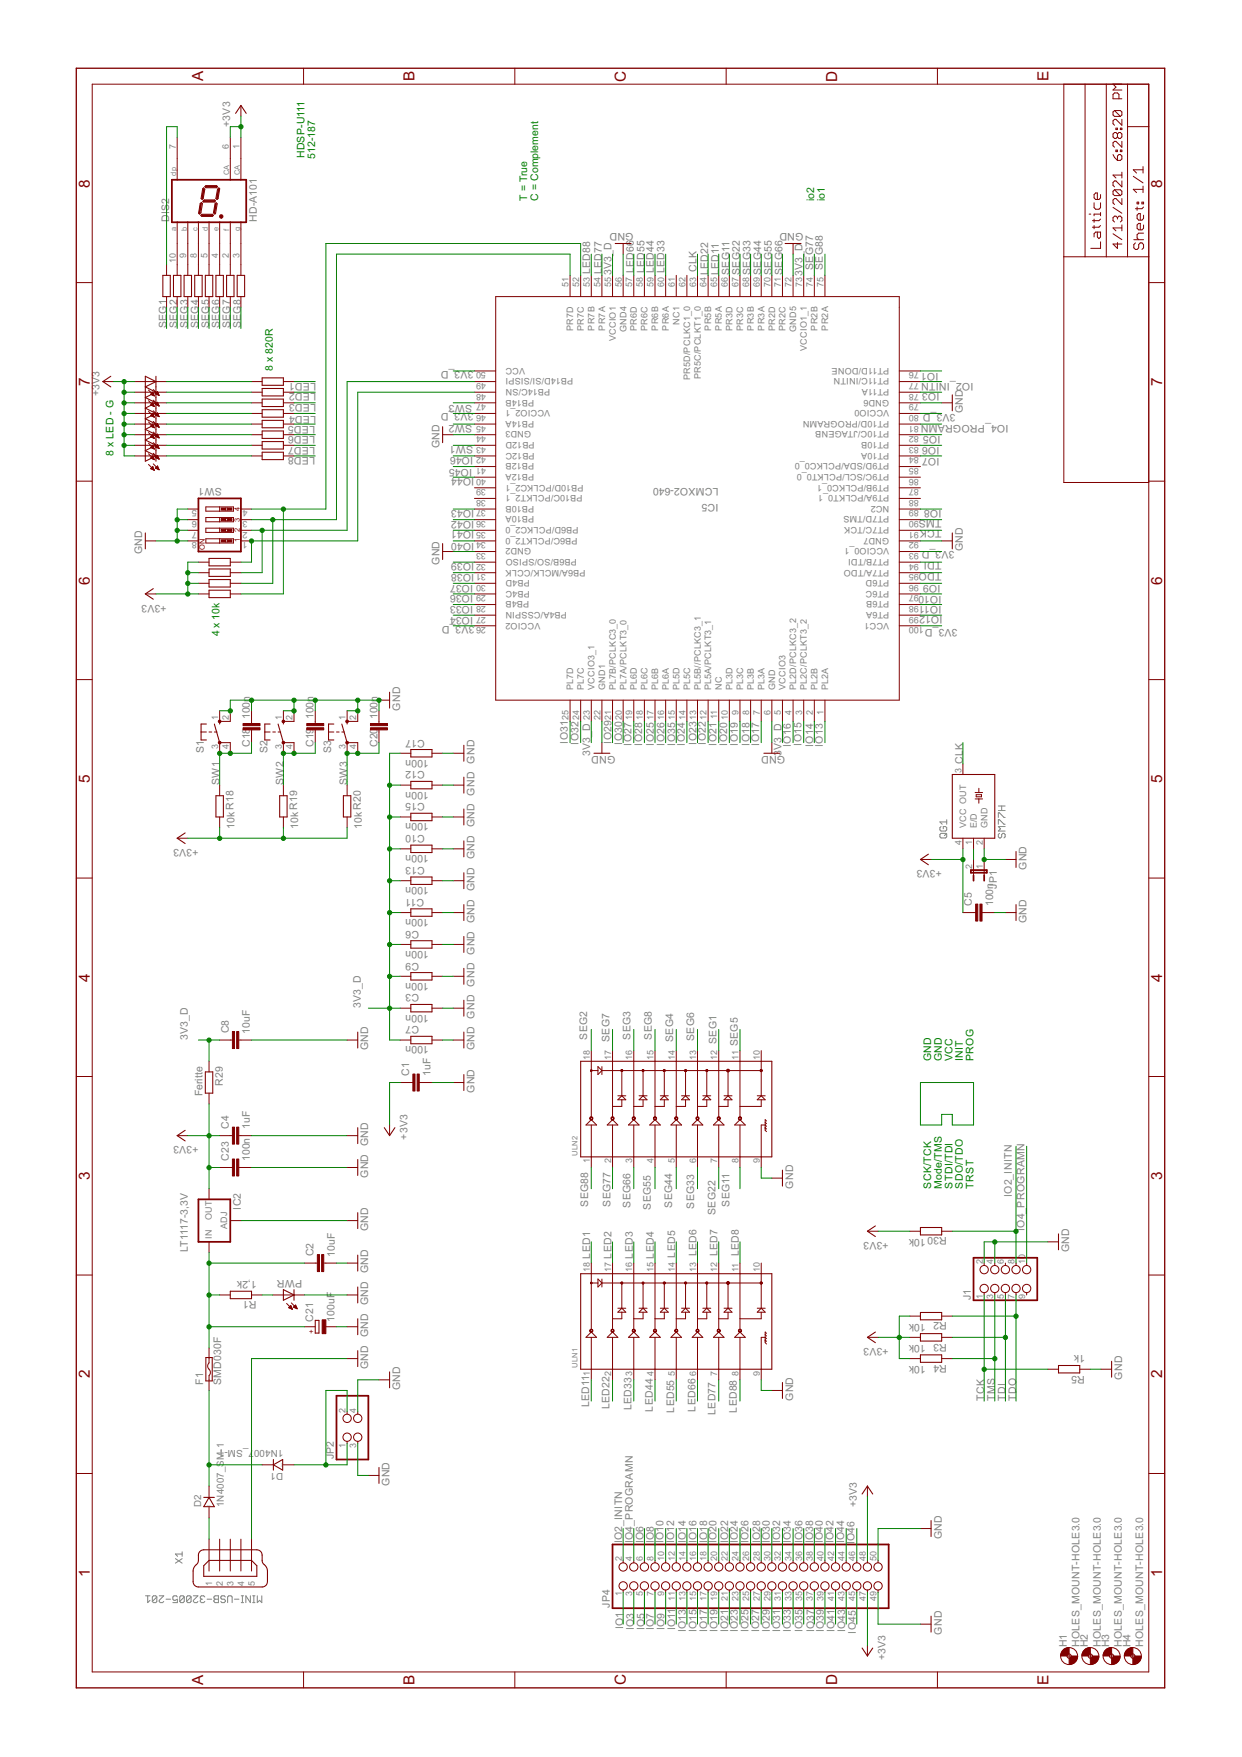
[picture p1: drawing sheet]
<svg xmlns="http://www.w3.org/2000/svg" width="297mm" height="420mm" viewBox="0 0 297 420" stroke-linecap="round" stroke-linejoin="round" font-family="sans-serif">
<defs><g id="words">
<g font-size="4.1" fill="#800000">
<text x="48.6" y="19.5" transform="rotate(-90 48.6 19.5)">A</text>
<text x="99.2" y="19.5" transform="rotate(-90 99.2 19.5)">B</text>
<text x="149.7" y="19.6" transform="rotate(-90 149.7 19.6)">C</text>
<text x="200.2" y="19.6" transform="rotate(-90 200.2 19.6)">D</text>
<text x="250.8" y="19.5" transform="rotate(-90 250.8 19.5)">E</text>
<text x="21.4" y="44.9" transform="rotate(-90 21.4 44.9)">8</text>
<text x="277.9" y="44.9" transform="rotate(-90 277.9 44.9)">8</text>
<text x="21.4" y="92.3" transform="rotate(-90 21.4 92.3)">7</text>
<text x="277.9" y="92.3" transform="rotate(-90 277.9 92.3)">7</text>
<text x="21.4" y="139.8" transform="rotate(-90 21.4 139.8)">6</text>
<text x="277.9" y="139.8" transform="rotate(-90 277.9 139.8)">6</text>
<text x="21.4" y="187.3" transform="rotate(-90 21.4 187.3)">5</text>
<text x="277.9" y="187.3" transform="rotate(-90 277.9 187.3)">5</text>
<text x="21.4" y="234.7" transform="rotate(-90 21.4 234.7)">4</text>
<text x="277.9" y="234.7" transform="rotate(-90 277.9 234.7)">4</text>
<text x="21.4" y="282.2" transform="rotate(-90 21.4 282.2)">3</text>
<text x="277.9" y="282.2" transform="rotate(-90 277.9 282.2)">3</text>
<text x="21.4" y="329.6" transform="rotate(-90 21.4 329.6)">2</text>
<text x="277.9" y="329.6" transform="rotate(-90 277.9 329.6)">2</text>
<text x="21.4" y="377.1" transform="rotate(-90 21.4 377.1)">1</text>
<text x="277.9" y="377.1" transform="rotate(-90 277.9 377.1)">1</text>
<text x="48.6" y="402.9" transform="rotate(-90 48.6 402.9)">A</text>
<text x="99.2" y="402.9" transform="rotate(-90 99.2 402.9)">B</text>
<text x="149.7" y="403.1" transform="rotate(-90 149.7 403.1)">C</text>
<text x="200.2" y="403.1" transform="rotate(-90 200.2 403.1)">D</text>
<text x="250.8" y="402.9" transform="rotate(-90 250.8 402.9)">E</text>
</g>
<g font-size="2.8" fill="#808080">
<text x="55.1" y="30.3" transform="rotate(-90 55.1 30.3)">+3V3</text>
<text x="40.5" y="53.1" transform="rotate(-90 40.5 53.1)">DIS2</text>
<text x="61.4" y="53.1" transform="rotate(-90 61.4 53.1)">HD-A101</text>
<text x="151.5" y="55.7" transform="rotate(-180 151.5 55.7)">GND</text>
<text x="192.2" y="55.7" transform="rotate(-180 192.2 55.7)">GND</text>
<text x="141.2" y="65.5" transform="rotate(-90 141.2 65.5)">LED88</text>
<text x="144" y="65.5" transform="rotate(-90 144 65.5)">LED77</text>
<text x="146.2" y="65.8" transform="rotate(-90 146.2 65.8)">3V3_D</text>
<text x="151.6" y="65.3" transform="rotate(-90 151.6 65.3)">LED66</text>
<text x="154.1" y="65.3" transform="rotate(-90 154.1 65.3)">LED55</text>
<text x="156.4" y="65.3" transform="rotate(-90 156.4 65.3)">LED44</text>
<text x="158.9" y="65.3" transform="rotate(-90 158.9 65.3)">LED33</text>
<text x="166.6" y="65" transform="rotate(-90 166.6 65)">CLK</text>
<text x="169.4" y="65.8" transform="rotate(-90 169.4 65.8)">LED22</text>
<text x="171.9" y="65.8" transform="rotate(-90 171.9 65.8)">LED11</text>
<text x="174.4" y="65.8" transform="rotate(-90 174.4 65.8)">SEG11</text>
<text x="177" y="65.8" transform="rotate(-90 177 65.8)">SEG22</text>
<text x="179.5" y="65.8" transform="rotate(-90 179.5 65.8)">SEG33</text>
<text x="182.1" y="65.8" transform="rotate(-90 182.1 65.8)">SEG44</text>
<text x="184.6" y="65.8" transform="rotate(-90 184.6 65.8)">SEG55</text>
<text x="187.1" y="65.8" transform="rotate(-90 187.1 65.8)">SEG66</text>
<text x="194.5" y="64.5" transform="rotate(-90 194.5 64.5)">SEG77</text>
<text x="196.8" y="64.5" transform="rotate(-90 196.8 64.5)">SEG88</text>
<text x="192" y="66.1" transform="rotate(-90 192 66.1)">3V3_D</text>
<text x="39.8" y="78.5" transform="rotate(-90 39.8 78.5)">SEG1</text>
<text x="42.4" y="78.5" transform="rotate(-90 42.4 78.5)">SEG2</text>
<text x="44.9" y="78.5" transform="rotate(-90 44.9 78.5)">SEG3</text>
<text x="47.5" y="78.5" transform="rotate(-90 47.5 78.5)">SEG4</text>
<text x="50" y="78.5" transform="rotate(-90 50 78.5)">SEG5</text>
<text x="52.5" y="78.5" transform="rotate(-90 52.5 78.5)">SEG6</text>
<text x="55.1" y="78.5" transform="rotate(-90 55.1 78.5)">SEG7</text>
<text x="57.6" y="78.5" transform="rotate(-90 57.6 78.5)">SEG8</text>
<text x="113.2" y="88.7" transform="rotate(-180 113.2 88.7)">3V3_D</text>
<text x="224.4" y="89.2" transform="rotate(-180 224.4 89.2)">IO1</text>
<text x="23.8" y="94.7" transform="rotate(-90 23.8 94.7)">+3V3</text>
<text x="75.6" y="91.5" transform="rotate(-180 75.6 91.5)">LED1</text>
<text x="75.6" y="94" transform="rotate(-180 75.6 94)">LED2</text>
<text x="224.7" y="94" transform="rotate(-180 224.7 94)">IO3</text>
<text x="232.8" y="91.5" transform="rotate(-180 232.8 91.5)">IO2_INITN</text>
<text x="75.3" y="101.9" transform="rotate(-180 75.3 101.9)">LED5</text>
<text x="75.6" y="96.6" transform="rotate(-180 75.6 96.6)">LED3</text>
<text x="75.6" y="99.4" transform="rotate(-180 75.6 99.4)">LED4</text>
<text x="112.9" y="101.7" transform="rotate(-180 112.9 101.7)">SW2</text>
<text x="112.9" y="96.8" transform="rotate(-180 112.9 96.8)">SW3</text>
<text x="113.2" y="98.9" transform="rotate(-180 113.2 98.9)">3V3_D</text>
<text x="228.5" y="99.1" transform="rotate(-180 228.5 99.1)">3V3_D</text>
<text x="230.3" y="98.8" transform="rotate(-90 230.3 98.8)">GND</text>
<text x="241.2" y="101.7" transform="rotate(-180 241.2 101.7)">IO4_PROGRAMN</text>
<text x="75.3" y="104.2" transform="rotate(-180 75.3 104.2)">LED6</text>
<text x="75.3" y="107" transform="rotate(-180 75.3 107)">LED7</text>
<text x="105.1" y="107.2" transform="rotate(-90 105.1 107.2)">GND</text>
<text x="113.2" y="106.7" transform="rotate(-180 113.2 106.7)">SW1</text>
<text x="224.7" y="107" transform="rotate(-180 224.7 107)">IO6</text>
<text x="224.9" y="104.2" transform="rotate(-180 224.9 104.2)">IO5</text>
<text x="75.3" y="109.3" transform="rotate(-180 75.3 109.3)">LED8</text>
<text x="112.9" y="112.1" transform="rotate(-180 112.9 112.1)">IO45</text>
<text x="113.2" y="109.3" transform="rotate(-180 113.2 109.3)">IO46</text>
<text x="224.7" y="109.5" transform="rotate(-180 224.7 109.5)">IO7</text>
<text x="53.1" y="116.8" transform="rotate(-180 53.1 116.8)">SW1</text>
<text x="113.4" y="114.4" transform="rotate(-180 113.4 114.4)">IO44</text>
<text x="171.8" y="116.6" transform="rotate(-180 171.8 116.6)">LCMXO2-640</text>
<text x="113.4" y="122" transform="rotate(-180 113.4 122)">IO43</text>
<text x="113.4" y="124.5" transform="rotate(-180 113.4 124.5)">IO42</text>
<text x="171.8" y="120.5" transform="rotate(-180 171.8 120.5)">IC5</text>
<text x="225.2" y="124.3" transform="rotate(-180 225.2 124.3)">TMS</text>
<text x="225.2" y="122" transform="rotate(-180 225.2 122)">IO8</text>
<text x="113.4" y="129.8" transform="rotate(-180 113.4 129.8)">IO40</text>
<text x="113.4" y="127.1" transform="rotate(-180 113.4 127.1)">IO41</text>
<text x="225.2" y="126.8" transform="rotate(-180 225.2 126.8)">TCK</text>
<text x="228.3" y="131.9" transform="rotate(-180 228.3 131.9)">3V3_D</text>
<text x="230.3" y="131.8" transform="rotate(-90 230.3 131.8)">GND</text>
<text x="34" y="132.6" transform="rotate(-90 34 132.6)">GND</text>
<text x="105.1" y="135.1" transform="rotate(-90 105.1 135.1)">GND</text>
<text x="113.4" y="137.2" transform="rotate(-180 113.4 137.2)">IO38</text>
<text x="113.4" y="134.7" transform="rotate(-180 113.4 134.7)">IO39</text>
<text x="225.2" y="137" transform="rotate(-180 225.2 137)">TDO</text>
<text x="225.2" y="134.4" transform="rotate(-180 225.2 134.4)">TDI</text>
<text x="113.2" y="142.3" transform="rotate(-180 113.2 142.3)">IO36</text>
<text x="113.2" y="140" transform="rotate(-180 113.2 140)">IO37</text>
<text x="224.9" y="140" transform="rotate(-180 224.9 140)">IO9</text>
<text x="225.2" y="142.5" transform="rotate(-180 225.2 142.5)">IO10</text>
<text x="39.8" y="144.6" transform="rotate(-180 39.8 144.6)">+3V3</text>
<text x="113.2" y="147.6" transform="rotate(-180 113.2 147.6)">IO34</text>
<text x="113.2" y="144.8" transform="rotate(-180 113.2 144.8)">IO33</text>
<text x="113.5" y="149.7" transform="rotate(-180 113.5 149.7)">3V3_D</text>
<text x="225.2" y="144.8" transform="rotate(-180 225.2 144.8)">IO11</text>
<text x="225.4" y="147.4" transform="rotate(-180 225.4 147.4)">IO12</text>
<text x="229" y="150.4" transform="rotate(-180 229 150.4)">3V3_D</text>
<text x="59.8" y="172" transform="rotate(-90 59.8 172)">100n</text>
<text x="75" y="172" transform="rotate(-90 75 172)">100n</text>
<text x="90.2" y="172" transform="rotate(-90 90.2 172)">100n</text>
<text x="95.7" y="169.9" transform="rotate(-90 95.7 169.9)">GND</text>
<text x="59.8" y="178.7" transform="rotate(-90 59.8 178.7)">C18</text>
<text x="75" y="178.7" transform="rotate(-90 75 178.7)">C19</text>
<text x="90.2" y="178.7" transform="rotate(-90 90.2 178.7)">C20</text>
<text x="101.6" y="176.9" transform="rotate(-180 101.6 176.9)">C17</text>
<text x="135.8" y="177.8" transform="rotate(-90 135.8 177.8)">IO31</text>
<text x="138.4" y="178.1" transform="rotate(-90 138.4 178.1)">IO32</text>
<text x="146.2" y="177.8" transform="rotate(-90 146.2 177.8)">IO29</text>
<text x="148.8" y="178.1" transform="rotate(-90 148.8 178.1)">IO30</text>
<text x="151.1" y="178.3" transform="rotate(-90 151.1 178.3)">IO27</text>
<text x="153.6" y="178.3" transform="rotate(-90 153.6 178.3)">IO28</text>
<text x="156.4" y="178.3" transform="rotate(-90 156.4 178.3)">IO25</text>
<text x="158.9" y="178.3" transform="rotate(-90 158.9 178.3)">IO26</text>
<text x="161.5" y="178.3" transform="rotate(-90 161.5 178.3)">IO35</text>
<text x="163.8" y="178.3" transform="rotate(-90 163.8 178.3)">IO24</text>
<text x="166.6" y="178.1" transform="rotate(-90 166.6 178.1)">IO23</text>
<text x="168.8" y="178.1" transform="rotate(-90 168.8 178.1)">IO22</text>
<text x="171.4" y="178.3" transform="rotate(-90 171.4 178.3)">IO21</text>
<text x="173.9" y="178.3" transform="rotate(-90 173.9 178.3)">IO20</text>
<text x="176.5" y="178.3" transform="rotate(-90 176.5 178.3)">IO19</text>
<text x="179.3" y="178.3" transform="rotate(-90 179.3 178.3)">IO18</text>
<text x="181.5" y="178.3" transform="rotate(-90 181.5 178.3)">IO17</text>
<text x="189.2" y="178.6" transform="rotate(-90 189.2 178.6)">IO16</text>
<text x="191.7" y="178.3" transform="rotate(-90 191.7 178.3)">IO15</text>
<text x="194.5" y="178.6" transform="rotate(-90 194.5 178.6)">IO14</text>
<text x="196.8" y="178.6" transform="rotate(-90 196.8 178.6)">IO13</text>
<text x="48.7" y="180.1" transform="rotate(-90 48.7 180.1)">S1</text>
<text x="64" y="180.1" transform="rotate(-90 64 180.1)">S2</text>
<text x="79.2" y="180.1" transform="rotate(-90 79.2 180.1)">S3</text>
<text x="101.6" y="184.5" transform="rotate(-180 101.6 184.5)">C12</text>
<text x="102.6" y="181.7" transform="rotate(-180 102.6 181.7)">100n</text>
<text x="141.2" y="180.9" transform="rotate(-90 141.2 180.9)">3V3_D</text>
<text x="147.2" y="180.9" transform="rotate(-180 147.2 180.9)">GND</text>
<text x="186.9" y="180.9" transform="rotate(-90 186.9 180.9)">3V3_D</text>
<text x="187.8" y="180.9" transform="rotate(-180 187.8 180.9)">GND</text>
<text x="230.3" y="182.6" transform="rotate(-90 230.3 182.6)">CLK</text>
<text x="52.5" y="187.7" transform="rotate(-90 52.5 187.7)">SW1</text>
<text x="67.8" y="187.7" transform="rotate(-90 67.8 187.7)">SW2</text>
<text x="83" y="187.7" transform="rotate(-90 83 187.7)">SW3</text>
<text x="102.6" y="189.3" transform="rotate(-180 102.6 189.3)">100n</text>
<text x="101.6" y="192.1" transform="rotate(-180 101.6 192.1)">C15</text>
<text x="102.6" y="196.9" transform="rotate(-180 102.6 196.9)">100n</text>
<text x="47.5" y="203" transform="rotate(-180 47.5 203)">+3V3</text>
<text x="56.1" y="198.1" transform="rotate(-90 56.1 198.1)">10kR18</text>
<text x="71.3" y="198.1" transform="rotate(-90 71.3 198.1)">10kR19</text>
<text x="86.6" y="198.1" transform="rotate(-90 86.6 198.1)">10kR20</text>
<text x="101.6" y="199.7" transform="rotate(-180 101.6 199.7)">C10</text>
<text x="101.6" y="207.3" transform="rotate(-180 101.6 207.3)">C13</text>
<text x="102.6" y="204.5" transform="rotate(-180 102.6 204.5)">100n</text>
<text x="225.2" y="208.1" transform="rotate(-180 225.2 208.1)">+3V3</text>
<text x="245.5" y="208" transform="rotate(-90 245.5 208)">GND</text>
<text x="101.4" y="215" transform="rotate(-180 101.4 215)">C11</text>
<text x="102.6" y="212.1" transform="rotate(-180 102.6 212.1)">100n</text>
<text x="238.4" y="212.5" transform="rotate(-90 238.4 212.5)">JP1</text>
<text x="102.6" y="219.8" transform="rotate(-180 102.6 219.8)">100n</text>
<text x="232.5" y="216.7" transform="rotate(-90 232.5 216.7)">C5</text>
<text x="237.5" y="216.7" transform="rotate(-90 237.5 216.7)">100n</text>
<text x="245.5" y="220.7" transform="rotate(-90 245.5 220.7)">GND</text>
<text x="100.2" y="222.6" transform="rotate(-180 100.2 222.6)">C6</text>
<text x="102.6" y="227.4" transform="rotate(-180 102.6 227.4)">100n</text>
<text x="100.2" y="230.2" transform="rotate(-180 100.2 230.2)">C9</text>
<text x="100.2" y="237.8" transform="rotate(-180 100.2 237.8)">C3</text>
<text x="102.6" y="235" transform="rotate(-180 102.6 235)">100n</text>
<text x="86.3" y="241.1" transform="rotate(-90 86.3 241.1)">3V3_D</text>
<text x="100.2" y="245.4" transform="rotate(-180 100.2 245.4)">C7</text>
<text x="102.6" y="242.6" transform="rotate(-180 102.6 242.6)">100n</text>
<text x="44.9" y="248.7" transform="rotate(-90 44.9 248.7)">3V3_D</text>
<text x="54.7" y="247.1" transform="rotate(-90 54.7 247.1)">C8</text>
<text x="59.8" y="247.2" transform="rotate(-90 59.8 247.2)">10uF</text>
<text x="88.1" y="251.2" transform="rotate(-90 88.1 251.2)">GND</text>
<text x="102.6" y="250.2" transform="rotate(-180 102.6 250.2)">100n</text>
<text x="113.5" y="251.2" transform="rotate(-90 113.5 251.2)">GND GND GND GND GND GND GND GND GND GND</text>
<text x="140.4" y="248.7" transform="rotate(-90 140.4 248.7)">SEG2</text>
<text x="145.7" y="249.2" transform="rotate(-90 145.7 249.2)">SEG7</text>
<text x="150.8" y="248.7" transform="rotate(-90 150.8 248.7)">SEG3</text>
<text x="155.9" y="248.7" transform="rotate(-90 155.9 248.7)">SEG8</text>
<text x="161" y="249.2" transform="rotate(-90 161 249.2)">SEG4</text>
<text x="166.1" y="248.9" transform="rotate(-90 166.1 248.9)">SEG6</text>
<text x="171.4" y="249.7" transform="rotate(-90 171.4 249.7)">SEG1</text>
<text x="176.5" y="250.2" transform="rotate(-90 176.5 250.2)">SEG5</text>
<text x="97.9" y="257.3" transform="rotate(-90 97.9 257.3)">C1</text>
<text x="102.9" y="257.3" transform="rotate(-90 102.9 257.3)">1uF</text>
<text x="48.5" y="262.2" transform="rotate(-90 48.5 262.2)">Feritte</text>
<text x="53.3" y="259.7" transform="rotate(-90 53.3 259.7)">R29</text>
<text x="113.5" y="261.4" transform="rotate(-90 113.5 261.4)">GND</text>
<text x="54.7" y="270" transform="rotate(-90 54.7 270)">C4</text>
<text x="47.5" y="274.1" transform="rotate(-180 47.5 274.1)">+3V3</text>
<text x="59.8" y="270" transform="rotate(-90 59.8 270)">1uF</text>
<text x="97.5" y="272.5" transform="rotate(-90 97.5 272.5)">+3V3</text>
<text x="54.7" y="277.6" transform="rotate(-90 54.7 277.6)">C23</text>
<text x="59.8" y="277.7" transform="rotate(-90 59.8 277.7)">100n</text>
<text x="88.1" y="281.7" transform="rotate(-90 88.1 281.7)">GND GND</text>
<text x="189.7" y="284.2" transform="rotate(-90 189.7 284.2)">GND</text>
<text x="242" y="286.2" transform="rotate(-90 242 286.2)">IO2_INITN</text>
<text x="57.6" y="289.3" transform="rotate(-90 57.6 289.3)">IC2</text>
<text x="140.7" y="288.5" transform="rotate(-90 140.7 288.5)">SEG88</text>
<text x="146" y="288.5" transform="rotate(-90 146 288.5)">SEG77</text>
<text x="150.8" y="288.8" transform="rotate(-90 150.8 288.8)">SEG66</text>
<text x="155.6" y="289.3" transform="rotate(-90 155.6 289.3)">SEG55</text>
<text x="160.7" y="288.8" transform="rotate(-90 160.7 288.8)">SEG44</text>
<text x="166.1" y="289" transform="rotate(-90 166.1 289)">SEG33</text>
<text x="171.1" y="290.6" transform="rotate(-90 171.1 290.6)">SEG22</text>
<text x="174.4" y="288.5" transform="rotate(-90 174.4 288.5)">SEG11</text>
<text x="44.9" y="299.5" transform="rotate(-90 44.9 299.5)">LT1117-3,3V</text>
<text x="88.1" y="294.4" transform="rotate(-90 88.1 294.4)">GND</text>
<text x="212.5" y="297" transform="rotate(-180 212.5 297)">+3V3</text>
<text x="226.4" y="295.9" transform="rotate(-180 226.4 295.9)">R3010k</text>
<text x="245" y="294.4" transform="rotate(-90 245 294.4)">IO4_PROGRAMN</text>
<text x="255.7" y="299.5" transform="rotate(-90 255.7 299.5)">GND</text>
<text x="75" y="300.5" transform="rotate(-90 75 300.5)">C2</text>
<text x="80.1" y="300.5" transform="rotate(-90 80.1 300.5)">10uF</text>
<text x="141.2" y="301" transform="rotate(-90 141.2 301)">LED1</text>
<text x="146.2" y="301" transform="rotate(-90 146.2 301)">LED2</text>
<text x="151.3" y="301" transform="rotate(-90 151.3 301)">LED3</text>
<text x="156.4" y="301" transform="rotate(-90 156.4 301)">LED4</text>
<text x="161.5" y="300.7" transform="rotate(-90 161.5 300.7)">LED5</text>
<text x="166.6" y="300.5" transform="rotate(-90 166.6 300.5)">LED6</text>
<text x="171.6" y="300.5" transform="rotate(-90 171.6 300.5)">LED7</text>
<text x="176.7" y="300.5" transform="rotate(-90 176.7 300.5)">LED8</text>
<text x="61.4" y="311.2" transform="rotate(-180 61.4 311.2)">R1</text>
<text x="61.4" y="306.4" transform="rotate(-180 61.4 306.4)">1,2k</text>
<text x="72.3" y="306.1" transform="rotate(-180 72.3 306.1)">PWR</text>
<text x="232.2" y="310.9" transform="rotate(-90 232.2 310.9)">J1</text>
<text x="74.9" y="316.1" transform="rotate(-90 74.9 316.1)">C21</text>
<text x="80" y="316.1" transform="rotate(-90 80 316.1)">100uF</text>
<text x="221.4" y="316.5" transform="rotate(-180 221.4 316.5)">10k</text>
<text x="226.4" y="316.2" transform="rotate(-180 226.4 316.2)">R2</text>
<text x="212.5" y="322.4" transform="rotate(-180 212.5 322.4)">+3V3</text>
<text x="221.4" y="321.6" transform="rotate(-180 221.4 321.6)">10k</text>
<text x="226.4" y="321.3" transform="rotate(-180 226.4 321.3)">R3</text>
<text x="88.1" y="327.4" transform="rotate(-90 88.1 327.4)">GND GND GND GND</text>
<text x="221.4" y="326.7" transform="rotate(-180 221.4 326.7)">10k</text>
<text x="226.4" y="326.4" transform="rotate(-180 226.4 326.4)">R4</text>
<text x="259.5" y="328.9" transform="rotate(-180 259.5 328.9)">R5</text>
<text x="259.5" y="324.1" transform="rotate(-180 259.5 324.1)">1k</text>
<text x="268.4" y="329.9" transform="rotate(-90 268.4 329.9)">GND</text>
<text x="48.6" y="331.2" transform="rotate(-90 48.6 331.2)">F1</text>
<text x="52.9" y="331.2" transform="rotate(-90 52.9 331.2)">SMD030F</text>
<text x="95.7" y="332.5" transform="rotate(-90 95.7 332.5)">GND</text>
<text x="189.7" y="335" transform="rotate(-90 189.7 335)">GND</text>
<text x="235.4" y="335" transform="rotate(-90 235.4 335)">TCK</text>
<text x="237.9" y="335" transform="rotate(-90 237.9 335)">TMS</text>
<text x="240.5" y="335" transform="rotate(-90 240.5 335)">TDI</text>
<text x="243" y="335" transform="rotate(-90 243 335)">TDO</text>
<text x="140.9" y="336.5" transform="rotate(-90 140.9 336.5)">LED11</text>
<text x="145.7" y="337" transform="rotate(-90 145.7 337)">LED22</text>
<text x="151.1" y="337.3" transform="rotate(-90 151.1 337.3)">LED33</text>
<text x="156.1" y="337.6" transform="rotate(-90 156.1 337.6)">LED44</text>
<text x="161.2" y="337.8" transform="rotate(-90 161.2 337.8)">LED55</text>
<text x="166.3" y="337.6" transform="rotate(-90 166.3 337.6)">LED66</text>
<text x="171.1" y="338.3" transform="rotate(-90 171.1 338.3)">LED77</text>
<text x="176.2" y="337.8" transform="rotate(-90 176.2 337.8)">LED88</text>
<text x="79.8" y="349" transform="rotate(-90 79.8 349)">JP2</text>
<text x="93.2" y="355.3" transform="rotate(-90 93.2 355.3)">GND</text>
<text x="204.9" y="360.5" transform="rotate(-90 204.9 360.5)">+3V3</text>
<text x="148.8" y="369" transform="rotate(-90 148.8 369)">IO2_INITN</text>
<text x="151.3" y="369" transform="rotate(-90 151.3 369)">IO4_PROGRAMN</text>
<text x="153.9" y="369" transform="rotate(-90 153.9 369)">IO6</text>
<text x="156.4" y="369" transform="rotate(-90 156.4 369)">IO8</text>
<text x="158.7" y="369" transform="rotate(-90 158.7 369)">IO10</text>
<text x="161.2" y="369" transform="rotate(-90 161.2 369)">IO12</text>
<text x="164" y="369" transform="rotate(-90 164 369)">IO14</text>
<text x="166.6" y="369" transform="rotate(-90 166.6 369)">IO16</text>
<text x="169.1" y="369" transform="rotate(-90 169.1 369)">IO18</text>
<text x="171.4" y="369" transform="rotate(-90 171.4 369)">IO20</text>
<text x="174.2" y="369" transform="rotate(-90 174.2 369)">IO22</text>
<text x="176.5" y="369" transform="rotate(-90 176.5 369)">IO24</text>
<text x="179" y="369" transform="rotate(-90 179 369)">IO26</text>
<text x="181.8" y="369" transform="rotate(-90 181.8 369)">IO28</text>
<text x="184.1" y="369" transform="rotate(-90 184.1 369)">IO30</text>
<text x="186.6" y="369" transform="rotate(-90 186.6 369)">IO32</text>
<text x="189.2" y="369" transform="rotate(-90 189.2 369)">IO34</text>
<text x="192" y="369" transform="rotate(-90 192 369)">IO36</text>
<text x="194.5" y="369" transform="rotate(-90 194.5 369)">IO38</text>
<text x="196.8" y="369" transform="rotate(-90 196.8 369)">IO40</text>
<text x="199.3" y="369" transform="rotate(-90 199.3 369)">IO42</text>
<text x="201.9" y="369" transform="rotate(-90 201.9 369)">IO44</text>
<text x="204.4" y="369.3" transform="rotate(-90 204.4 369.3)">I</text>
<text x="204.4" y="368.5" transform="rotate(-90 204.4 368.5)">O46</text>
<text x="225.2" y="368" transform="rotate(-90 225.2 368)">GND</text>
<text x="145.9" y="384.5" transform="rotate(-90 145.9 384.5)">JP4</text>
<text x="149" y="389.6" transform="rotate(-90 149 389.6)">IO1</text>
<text x="151.6" y="389.9" transform="rotate(-90 151.6 389.9)">IO3</text>
<text x="154.1" y="389.9" transform="rotate(-90 154.1 389.9)">IO5</text>
<text x="156.4" y="389.9" transform="rotate(-90 156.4 389.9)">IO7</text>
<text x="158.9" y="389.9" transform="rotate(-90 158.9 389.9)">IO9</text>
<text x="161.5" y="389.9" transform="rotate(-90 161.5 389.9)">IO11</text>
<text x="164" y="390.4" transform="rotate(-90 164 390.4)">IO13</text>
<text x="166.6" y="390.4" transform="rotate(-90 166.6 390.4)">IO15</text>
<text x="169.1" y="390.4" transform="rotate(-90 169.1 390.4)">IO17</text>
<text x="171.6" y="390.4" transform="rotate(-90 171.6 390.4)">IO19</text>
<text x="174.2" y="390.4" transform="rotate(-90 174.2 390.4)">IO21</text>
<text x="176.5" y="390.4" transform="rotate(-90 176.5 390.4)">IO23</text>
<text x="179" y="390.4" transform="rotate(-90 179 390.4)">IO25</text>
<text x="181.5" y="390.4" transform="rotate(-90 181.5 390.4)">IO27</text>
<text x="184.1" y="390.4" transform="rotate(-90 184.1 390.4)">IO29</text>
<text x="186.6" y="390.4" transform="rotate(-90 186.6 390.4)">IO31</text>
<text x="189.2" y="390.4" transform="rotate(-90 189.2 390.4)">IO33</text>
<text x="192" y="390.4" transform="rotate(-90 192 390.4)">IO35</text>
<text x="194.7" y="390.4" transform="rotate(-90 194.7 390.4)">IO37</text>
<text x="197" y="390.4" transform="rotate(-90 197 390.4)">IO39</text>
<text x="199.6" y="390.4" transform="rotate(-90 199.6 390.4)">IO41</text>
<text x="202.1" y="390.4" transform="rotate(-90 202.1 390.4)">IO43</text>
<text x="204.7" y="390.6" transform="rotate(-90 204.7 390.6)">IO45</text>
<text x="225.2" y="390.9" transform="rotate(-90 225.2 390.9)">GND</text>
<text x="255.1" y="393.9" transform="rotate(-90 255.1 393.9)">H1</text>
<text x="258.2" y="393.9" transform="rotate(-90 258.2 393.9)">HOLES_MOUNT-HOLE3.0</text>
<text x="260.2" y="393.9" transform="rotate(-90 260.2 393.9)">H2</text>
<text x="263.2" y="393.9" transform="rotate(-90 263.2 393.9)">HOLES_MOUNT-HOLE3.0</text>
<text x="265.3" y="393.9" transform="rotate(-90 265.3 393.9)">H3</text>
<text x="268.3" y="393.9" transform="rotate(-90 268.3 393.9)">HOLES_MOUNT-HOLE3.0</text>
<text x="270.4" y="393.9" transform="rotate(-90 270.4 393.9)">H4</text>
<text x="273.4" y="393.9" transform="rotate(-90 273.4 393.9)">HOLES_MOUNT-HOLE3.0</text>
<text x="211.8" y="396.9" transform="rotate(-90 211.8 396.9)">+3V3</text>
</g>
<g font-size="2.8" fill="#008000">
<text x="72.8" y="37.9" transform="rotate(-90 72.8 37.9)">HDSP-U111</text>
<text x="75.4" y="37.9" transform="rotate(-90 75.4 37.9)">512-187</text>
<text x="126.1" y="48" transform="rotate(-90 126.1 48)">T = True</text>
<text x="128.7" y="48" transform="rotate(-90 128.7 48)">C = Complement</text>
<text x="194.7" y="48.1" transform="rotate(-90 194.7 48.1)">io2</text>
<text x="197.3" y="48.1" transform="rotate(-90 197.3 48.1)">io1</text>
<text x="65.2" y="88.7" transform="rotate(-90 65.2 88.7)">8 x 820R</text>
<text x="27.1" y="109" transform="rotate(-90 27.1 109)">8 x LED - G</text>
<text x="52.5" y="152.2" transform="rotate(-90 52.5 152.2)">4 x 10k</text>
<text x="222.7" y="253.7" transform="rotate(-90 222.7 253.7)">GND</text>
<text x="225.2" y="253.7" transform="rotate(-90 225.2 253.7)">GND</text>
<text x="227.8" y="253.7" transform="rotate(-90 227.8 253.7)">VCC</text>
<text x="230.3" y="253.7" transform="rotate(-90 230.3 253.7)">INIT</text>
<text x="232.8" y="253.7" transform="rotate(-90 232.8 253.7)">PROG</text>
<text x="222.7" y="284.2" transform="rotate(-90 222.7 284.2)">SCK/TCK</text>
<text x="225.2" y="284.2" transform="rotate(-90 225.2 284.2)">Mode/TMS</text>
<text x="227.8" y="284.2" transform="rotate(-90 227.8 284.2)">STDI/TDI</text>
<text x="230.3" y="284.2" transform="rotate(-90 230.3 284.2)">SDO/TDO</text>
<text x="232.8" y="284.2" transform="rotate(-90 232.8 284.2)">TRST</text>
</g>
<g font-size="2.6" fill="#808080">
<text x="59.4" y="346.7" transform="rotate(-180 59.4 346.7)">_SM-1</text>
<text x="67.8" y="346.7" transform="rotate(-180 67.8 346.7)">1N4007</text>
<text x="67.7" y="352.2" transform="rotate(-180 67.7 352.2)">D1</text>
<text x="48.1" y="360.4" transform="rotate(-90 48.1 360.4)">D2</text>
<text x="53.6" y="360.5" transform="rotate(-90 53.6 360.5)">1N4007_SM-1</text>
</g>
<g font-size="2.4" fill="#808080">
<text x="42" y="35.6" transform="rotate(-90 42 35.6)">7</text>
<text x="54.7" y="35.6" transform="rotate(-90 54.7 35.6)">6</text>
<text x="57.3" y="35.6" transform="rotate(-90 57.3 35.6)">1</text>
<text x="42" y="62.9" transform="rotate(-90 42 62.9)">10</text>
<text x="44.6" y="61.8" transform="rotate(-90 44.6 61.8)">9</text>
<text x="47.1" y="61.8" transform="rotate(-90 47.1 61.8)">8</text>
<text x="49.6" y="61.8" transform="rotate(-90 49.6 61.8)">5</text>
<text x="52.2" y="61.8" transform="rotate(-90 52.2 61.8)">4</text>
<text x="54.7" y="61.8" transform="rotate(-90 54.7 61.8)">2</text>
<text x="57.3" y="61.8" transform="rotate(-90 57.3 61.8)">3</text>
<text x="136" y="68.6" transform="rotate(-90 136 68.6)">51</text>
<text x="138.5" y="68.6" transform="rotate(-90 138.5 68.6)">52</text>
<text x="141.1" y="68.6" transform="rotate(-90 141.1 68.6)">53</text>
<text x="143.6" y="68.6" transform="rotate(-90 143.6 68.6)">54</text>
<text x="146.1" y="68.6" transform="rotate(-90 146.1 68.6)">55</text>
<text x="148.7" y="68.6" transform="rotate(-90 148.7 68.6)">56</text>
<text x="151.2" y="68.6" transform="rotate(-90 151.2 68.6)">57</text>
<text x="153.8" y="68.6" transform="rotate(-90 153.8 68.6)">58</text>
<text x="156.3" y="68.6" transform="rotate(-90 156.3 68.6)">59</text>
<text x="158.8" y="68.6" transform="rotate(-90 158.8 68.6)">60</text>
<text x="161.4" y="68.6" transform="rotate(-90 161.4 68.6)">61</text>
<text x="163.9" y="68.6" transform="rotate(-90 163.9 68.6)">62</text>
<text x="166.5" y="68.6" transform="rotate(-90 166.5 68.6)">63</text>
<text x="169" y="68.6" transform="rotate(-90 169 68.6)">64</text>
<text x="171.5" y="68.6" transform="rotate(-90 171.5 68.6)">65</text>
<text x="174.1" y="68.6" transform="rotate(-90 174.1 68.6)">66</text>
<text x="176.6" y="68.6" transform="rotate(-90 176.6 68.6)">67</text>
<text x="179.2" y="68.6" transform="rotate(-90 179.2 68.6)">68</text>
<text x="181.7" y="68.6" transform="rotate(-90 181.7 68.6)">69</text>
<text x="184.2" y="68.6" transform="rotate(-90 184.2 68.6)">70</text>
<text x="186.8" y="68.6" transform="rotate(-90 186.8 68.6)">71</text>
<text x="189.3" y="68.6" transform="rotate(-90 189.3 68.6)">72</text>
<text x="191.9" y="68.6" transform="rotate(-90 191.9 68.6)">73</text>
<text x="194.4" y="68.6" transform="rotate(-90 194.4 68.6)">74</text>
<text x="196.9" y="68.6" transform="rotate(-90 196.9 68.6)">75</text>
<text x="162.5" y="77.7" transform="rotate(-90 162.5 77.7)">NC1</text>
<text x="137.1" y="79.2" transform="rotate(-90 137.1 79.2)">PR7D</text>
<text x="139.6" y="79.2" transform="rotate(-90 139.6 79.2)">PR7C</text>
<text x="142.2" y="79" transform="rotate(-90 142.2 79)">PR7B</text>
<text x="144.7" y="79" transform="rotate(-90 144.7 79)">PR7A</text>
<text x="147.3" y="81.6" transform="rotate(-90 147.3 81.6)">VCCIO1</text>
<text x="149.8" y="79.4" transform="rotate(-90 149.8 79.4)">GND4</text>
<text x="152.3" y="79.2" transform="rotate(-90 152.3 79.2)">PR6D</text>
<text x="154.9" y="79.2" transform="rotate(-90 154.9 79.2)">PR6C</text>
<text x="157.4" y="79" transform="rotate(-90 157.4 79)">PR6B</text>
<text x="160" y="79" transform="rotate(-90 160 79)">PR6A</text>
<text x="170.1" y="79" transform="rotate(-90 170.1 79)">PR5B</text>
<text x="172.7" y="79" transform="rotate(-90 172.7 79)">PR5A</text>
<text x="175.2" y="79.2" transform="rotate(-90 175.2 79.2)">PR3D</text>
<text x="177.7" y="79.2" transform="rotate(-90 177.7 79.2)">PR3C</text>
<text x="180.3" y="79" transform="rotate(-90 180.3 79)">PR3B</text>
<text x="182.8" y="79" transform="rotate(-90 182.8 79)">PR3A</text>
<text x="185.4" y="79.2" transform="rotate(-90 185.4 79.2)">PR2D</text>
<text x="187.9" y="79.2" transform="rotate(-90 187.9 79.2)">PR2C</text>
<text x="190.4" y="79.4" transform="rotate(-90 190.4 79.4)">GND5</text>
<text x="193" y="84" transform="rotate(-90 193 84)">VCCIO1_1</text>
<text x="195.5" y="79" transform="rotate(-90 195.5 79)">PR2B</text>
<text x="198" y="79" transform="rotate(-90 198 79)">PR2A</text>
<text x="116.2" y="89.1" transform="rotate(-180 116.2 89.1)">50</text>
<text x="125.6" y="87.9" transform="rotate(-180 125.6 87.9)">VCC</text>
<text x="212.7" y="87.9" transform="rotate(-180 212.7 87.9)">PT11D/DONE</text>
<text x="219.8" y="89.1" transform="rotate(-180 219.8 89.1)">76</text>
<text x="116.2" y="94.1" transform="rotate(-180 116.2 94.1)">48</text>
<text x="116.2" y="91.6" transform="rotate(-180 116.2 91.6)">49</text>
<text x="127.7" y="95.6" transform="rotate(-180 127.7 95.6)">PB14B</text>
<text x="131.6" y="93" transform="rotate(-180 131.6 93)">PB14C/SN</text>
<text x="137.1" y="90.5" transform="rotate(-180 137.1 90.5)">PB14D/SI/SISPI</text>
<text x="165" y="90.9" transform="rotate(-90 165 90.9)">PR5D/PCLKC1_0</text>
<text x="167.6" y="90.6" transform="rotate(-90 167.6 90.6)">PR5C/PCLKT1_0</text>
<text x="212.7" y="90.5" transform="rotate(-180 212.7 90.5)">PT11C/INITN</text>
<text x="212.7" y="93" transform="rotate(-180 212.7 93)">PT11A</text>
<text x="212.7" y="95.6" transform="rotate(-180 212.7 95.6)">GND6</text>
<text x="219.8" y="91.6" transform="rotate(-180 219.8 91.6)">77</text>
<text x="219.8" y="94.1" transform="rotate(-180 219.8 94.1)">78</text>
<text x="116.2" y="101.8" transform="rotate(-180 116.2 101.8)">45</text>
<text x="116.2" y="99.2" transform="rotate(-180 116.2 99.2)">46</text>
<text x="116.2" y="96.7" transform="rotate(-180 116.2 96.7)">47</text>
<text x="127.7" y="100.6" transform="rotate(-180 127.7 100.6)">PB14A</text>
<text x="131.6" y="98.1" transform="rotate(-180 131.6 98.1)">VCCIO2_1</text>
<text x="212.7" y="98.1" transform="rotate(-180 212.7 98.1)">VCCIO0</text>
<text x="212.7" y="100.6" transform="rotate(-180 212.7 100.6)">PT10D/PROGRAMN</text>
<text x="219.8" y="96.7" transform="rotate(-180 219.8 96.7)">79</text>
<text x="219.8" y="99.2" transform="rotate(-180 219.8 99.2)">80</text>
<text x="219.8" y="101.8" transform="rotate(-180 219.8 101.8)">81</text>
<text x="116.2" y="106.8" transform="rotate(-180 116.2 106.8)">43</text>
<text x="116.2" y="104.3" transform="rotate(-180 116.2 104.3)">44</text>
<text x="127.1" y="103.2" transform="rotate(-180 127.1 103.2)">GND3</text>
<text x="127.9" y="105.7" transform="rotate(-180 127.9 105.7)">PB12D</text>
<text x="212.7" y="103.2" transform="rotate(-180 212.7 103.2)">PT10C/JTAGENB</text>
<text x="212.7" y="105.7" transform="rotate(-180 212.7 105.7)">PT10B</text>
<text x="219.8" y="104.3" transform="rotate(-180 219.8 104.3)">82</text>
<text x="219.8" y="106.8" transform="rotate(-180 219.8 106.8)">83</text>
<text x="116.2" y="111.9" transform="rotate(-180 116.2 111.9)">41</text>
<text x="116.2" y="109.4" transform="rotate(-180 116.2 109.4)">42</text>
<text x="127.7" y="113.3" transform="rotate(-180 127.7 113.3)">PB12A</text>
<text x="127.7" y="110.8" transform="rotate(-180 127.7 110.8)">PB12B</text>
<text x="127.9" y="108.3" transform="rotate(-180 127.9 108.3)">PB12C</text>
<text x="212.7" y="108.3" transform="rotate(-180 212.7 108.3)">PT10A</text>
<text x="212.7" y="110.8" transform="rotate(-180 212.7 110.8)">PT9D/SDA/PCLKC0_0</text>
<text x="212.7" y="113.3" transform="rotate(-180 212.7 113.3)">PT9C/SCL/PCLKT0_0</text>
<text x="219.8" y="109.4" transform="rotate(-180 219.8 109.4)">84</text>
<text x="219.8" y="111.9" transform="rotate(-180 219.8 111.9)">85</text>
<text x="116.2" y="114.5" transform="rotate(-180 116.2 114.5)">40</text>
<text x="116.2" y="117" transform="rotate(-180 116.2 117)">39</text>
<text x="116.2" y="119.5" transform="rotate(-180 116.2 119.5)">38</text>
<text x="139.3" y="118.4" transform="rotate(-180 139.3 118.4)">PB10C/PCLKT2_1</text>
<text x="139.5" y="115.9" transform="rotate(-180 139.5 115.9)">PB10D/PCLKC2_1</text>
<text x="212.7" y="118.4" transform="rotate(-180 212.7 118.4)">PT9A/PCLKT0_1</text>
<text x="212.7" y="115.9" transform="rotate(-180 212.7 115.9)">PT9B/PCLKC0_1</text>
<text x="219.8" y="117" transform="rotate(-180 219.8 117)">87</text>
<text x="219.8" y="119.5" transform="rotate(-180 219.8 119.5)">88</text>
<text x="219.8" y="114.5" transform="rotate(-180 219.8 114.5)">86</text>
<text x="47.1" y="122.1" transform="rotate(-180 47.1 122.1)">5</text>
<text x="47.1" y="124.6" transform="rotate(-180 47.1 124.6)">6</text>
<text x="59.2" y="124.6" transform="rotate(-180 59.2 124.6)">3</text>
<text x="59.2" y="122.1" transform="rotate(-180 59.2 122.1)">4</text>
<text x="116.2" y="122.1" transform="rotate(-180 116.2 122.1)">37</text>
<text x="116.2" y="124.6" transform="rotate(-180 116.2 124.6)">36</text>
<text x="127.7" y="121" transform="rotate(-180 127.7 121)">PB10B</text>
<text x="127.7" y="123.5" transform="rotate(-180 127.7 123.5)">PB10A</text>
<text x="212.7" y="121" transform="rotate(-180 212.7 121)">NC2</text>
<text x="212.7" y="123.5" transform="rotate(-180 212.7 123.5)">PT7D/TMS</text>
<text x="219.8" y="122.1" transform="rotate(-180 219.8 122.1)">89</text>
<text x="219.8" y="124.6" transform="rotate(-180 219.8 124.6)">90</text>
<text x="47.1" y="127.2" transform="rotate(-180 47.1 127.2)">7</text>
<text x="47.1" y="129.7" transform="rotate(-180 47.1 129.7)">8</text>
<text x="59.2" y="129.7" transform="rotate(-180 59.2 129.7)">1</text>
<text x="59.2" y="127.2" transform="rotate(-180 59.2 127.2)">2</text>
<text x="116.2" y="127.2" transform="rotate(-180 116.2 127.2)">35</text>
<text x="116.2" y="129.7" transform="rotate(-180 116.2 129.7)">34</text>
<text x="127.1" y="131.1" transform="rotate(-180 127.1 131.1)">GND2</text>
<text x="138.1" y="128.6" transform="rotate(-180 138.1 128.6)">PB6C/PCLKT2_0</text>
<text x="138.4" y="126" transform="rotate(-180 138.4 126)">PB6D/PCLKC2_0</text>
<text x="212.7" y="126" transform="rotate(-180 212.7 126)">PT7C/TCK</text>
<text x="212.7" y="128.6" transform="rotate(-180 212.7 128.6)">GND7</text>
<text x="212.7" y="131.1" transform="rotate(-180 212.7 131.1)">VCCIO0_1</text>
<text x="219.8" y="127.2" transform="rotate(-180 219.8 127.2)">91</text>
<text x="219.8" y="129.7" transform="rotate(-180 219.8 129.7)">92</text>
<text x="116.2" y="134.8" transform="rotate(-180 116.2 134.8)">32</text>
<text x="116.2" y="137.3" transform="rotate(-180 116.2 137.3)">31</text>
<text x="116.2" y="132.2" transform="rotate(-180 116.2 132.2)">33</text>
<text x="137.9" y="133.7" transform="rotate(-180 137.9 133.7)">PB6B/SO/SPISO</text>
<text x="140" y="136.2" transform="rotate(-180 140 136.2)">PB6A/MCLK/CCLK</text>
<text x="212.7" y="133.7" transform="rotate(-180 212.7 133.7)">PT7B/TDI</text>
<text x="212.7" y="136.2" transform="rotate(-180 212.7 136.2)">PT7A/TDO</text>
<text x="219.8" y="132.2" transform="rotate(-180 219.8 132.2)">93</text>
<text x="219.8" y="134.8" transform="rotate(-180 219.8 134.8)">94</text>
<text x="219.8" y="137.3" transform="rotate(-180 219.8 137.3)">95</text>
<text x="116.2" y="139.9" transform="rotate(-180 116.2 139.9)">30</text>
<text x="116.2" y="142.4" transform="rotate(-180 116.2 142.4)">29</text>
<text x="126.6" y="143.8" transform="rotate(-180 126.6 143.8)">PB4B</text>
<text x="126.7" y="138.7" transform="rotate(-180 126.7 138.7)">PB4D</text>
<text x="126.7" y="141.3" transform="rotate(-180 126.7 141.3)">PB4C</text>
<text x="212.7" y="138.7" transform="rotate(-180 212.7 138.7)">PT6D</text>
<text x="212.7" y="141.3" transform="rotate(-180 212.7 141.3)">PT6C</text>
<text x="212.7" y="143.8" transform="rotate(-180 212.7 143.8)">PT6B</text>
<text x="219.8" y="139.9" transform="rotate(-180 219.8 139.9)">96</text>
<text x="219.8" y="142.4" transform="rotate(-180 219.8 142.4)">97</text>
<text x="116.2" y="144.9" transform="rotate(-180 116.2 144.9)">28</text>
<text x="116.2" y="147.5" transform="rotate(-180 116.2 147.5)">27</text>
<text x="129.2" y="148.9" transform="rotate(-180 129.2 148.9)">VCCIO2</text>
<text x="135.6" y="146.4" transform="rotate(-180 135.6 146.4)">PB4A/CSSPIN</text>
<text x="212.7" y="146.4" transform="rotate(-180 212.7 146.4)">PT6A</text>
<text x="212.7" y="148.9" transform="rotate(-180 212.7 148.9)">VCC1</text>
<text x="219.8" y="144.9" transform="rotate(-180 219.8 144.9)">98</text>
<text x="219.8" y="147.5" transform="rotate(-180 219.8 147.5)">99</text>
<text x="116.2" y="150" transform="rotate(-180 116.2 150)">26</text>
<text x="221" y="150" transform="rotate(-180 221 150)">100</text>
<text x="137.1" y="165.1" transform="rotate(-90 137.1 165.1)">PL7D</text>
<text x="139.6" y="165.1" transform="rotate(-90 139.6 165.1)">PL7C</text>
<text x="142.2" y="165.1" transform="rotate(-90 142.2 165.1)">VCCIO3_1</text>
<text x="144.7" y="165.1" transform="rotate(-90 144.7 165.1)">GND1</text>
<text x="147.3" y="165.1" transform="rotate(-90 147.3 165.1)">PL7B/PCLKC3_0</text>
<text x="149.8" y="165.1" transform="rotate(-90 149.8 165.1)">PL7A/PCLKT3_0</text>
<text x="152.3" y="165.1" transform="rotate(-90 152.3 165.1)">PL6D</text>
<text x="154.9" y="165.1" transform="rotate(-90 154.9 165.1)">PL6C</text>
<text x="157.4" y="165.1" transform="rotate(-90 157.4 165.1)">PL6B</text>
<text x="160" y="165.1" transform="rotate(-90 160 165.1)">PL6A</text>
<text x="162.5" y="165.1" transform="rotate(-90 162.5 165.1)">PL5D</text>
<text x="165" y="165.1" transform="rotate(-90 165 165.1)">PL5C</text>
<text x="167.6" y="165.1" transform="rotate(-90 167.6 165.1)">PL5B/ PCLKC3_1</text>
<text x="170.1" y="165.1" transform="rotate(-90 170.1 165.1)">PL5A/PCLKT3_1</text>
<text x="172.7" y="165.1" transform="rotate(-90 172.7 165.1)">NC</text>
<text x="175.2" y="165.1" transform="rotate(-90 175.2 165.1)">PL3D</text>
<text x="177.7" y="165.1" transform="rotate(-90 177.7 165.1)">PL3C</text>
<text x="180.3" y="165.1" transform="rotate(-90 180.3 165.1)">PL3B</text>
<text x="182.8" y="165.1" transform="rotate(-90 182.8 165.1)">PL3A</text>
<text x="185.4" y="165.1" transform="rotate(-90 185.4 165.1)">GND</text>
<text x="187.9" y="165.1" transform="rotate(-90 187.9 165.1)">VCCIO3</text>
<text x="190.4" y="165.1" transform="rotate(-90 190.4 165.1)">PL2D/PCLKC3_2</text>
<text x="193" y="165.1" transform="rotate(-90 193 165.1)">PL2C/PCLKT3_2</text>
<text x="195.5" y="165.1" transform="rotate(-90 195.5 165.1)">PL2B</text>
<text x="198" y="165.1" transform="rotate(-90 198 165.1)">PL2A</text>
<text x="52.2" y="172.2" transform="rotate(-90 52.2 172.2)">1</text>
<text x="54.7" y="172.2" transform="rotate(-90 54.7 172.2)">2</text>
<text x="67.4" y="172.2" transform="rotate(-90 67.4 172.2)">1</text>
<text x="70" y="172.2" transform="rotate(-90 70 172.2)">2</text>
<text x="82.7" y="172.2" transform="rotate(-90 82.7 172.2)">1</text>
<text x="85.2" y="172.2" transform="rotate(-90 85.2 172.2)">2</text>
<text x="136" y="172.1" transform="rotate(-90 136 172.1)">25</text>
<text x="138.5" y="172.1" transform="rotate(-90 138.5 172.1)">24</text>
<text x="141.1" y="172.1" transform="rotate(-90 141.1 172.1)">23</text>
<text x="143.6" y="172.1" transform="rotate(-90 143.6 172.1)">22</text>
<text x="146.1" y="172.1" transform="rotate(-90 146.1 172.1)">21</text>
<text x="148.7" y="172.1" transform="rotate(-90 148.7 172.1)">20</text>
<text x="151.2" y="172.1" transform="rotate(-90 151.2 172.1)">19</text>
<text x="153.8" y="172.1" transform="rotate(-90 153.8 172.1)">18</text>
<text x="156.3" y="172.1" transform="rotate(-90 156.3 172.1)">17</text>
<text x="158.8" y="172.1" transform="rotate(-90 158.8 172.1)">16</text>
<text x="161.4" y="172.1" transform="rotate(-90 161.4 172.1)">15</text>
<text x="163.9" y="172.1" transform="rotate(-90 163.9 172.1)">14</text>
<text x="166.5" y="172.1" transform="rotate(-90 166.5 172.1)">13</text>
<text x="169" y="172.1" transform="rotate(-90 169 172.1)">12</text>
<text x="171.5" y="172" transform="rotate(-90 171.5 172)">11</text>
<text x="174.1" y="172.1" transform="rotate(-90 174.1 172.1)">10</text>
<text x="176.6" y="171" transform="rotate(-90 176.6 171)">9</text>
<text x="179.2" y="171" transform="rotate(-90 179.2 171)">8</text>
<text x="181.7" y="171" transform="rotate(-90 181.7 171)">7</text>
<text x="184.2" y="171" transform="rotate(-90 184.2 171)">6</text>
<text x="186.8" y="171" transform="rotate(-90 186.8 171)">5</text>
<text x="189.3" y="171" transform="rotate(-90 189.3 171)">4</text>
<text x="191.9" y="171" transform="rotate(-90 191.9 171)">3</text>
<text x="194.4" y="171" transform="rotate(-90 194.4 171)">2</text>
<text x="196.9" y="171" transform="rotate(-90 196.9 171)">1</text>
<text x="52.2" y="179.1" transform="rotate(-90 52.2 179.1)">3</text>
<text x="54.7" y="179.1" transform="rotate(-90 54.7 179.1)">4</text>
<text x="67.4" y="179.1" transform="rotate(-90 67.4 179.1)">3</text>
<text x="70" y="179.1" transform="rotate(-90 70 179.1)">4</text>
<text x="82.7" y="179.1" transform="rotate(-90 82.7 179.1)">3</text>
<text x="85.2" y="179.1" transform="rotate(-90 85.2 179.1)">4</text>
<text x="229.9" y="184.9" transform="rotate(-90 229.9 184.9)">3</text>
<text x="229.9" y="202" transform="rotate(-90 229.9 202)">4</text>
<text x="231.1" y="198.1" transform="rotate(-90 231.1 198.1)">VCC OUT</text>
<text x="232.5" y="202" transform="rotate(-90 232.5 202)">1</text>
<text x="233.6" y="198.1" transform="rotate(-90 233.6 198.1)">E/D</text>
<text x="235" y="202" transform="rotate(-90 235 202)">2</text>
<text x="236.1" y="198.1" transform="rotate(-90 236.1 198.1)">GND</text>
<text x="232.5" y="207.7" transform="rotate(-90 232.5 207.7)">2</text>
<text x="235" y="207.7" transform="rotate(-90 235 207.7)">1</text>
<text x="141.1" y="253.4" transform="rotate(-90 141.1 253.4)">18</text>
<text x="146.1" y="253.4" transform="rotate(-90 146.1 253.4)">17</text>
<text x="151.2" y="253.4" transform="rotate(-90 151.2 253.4)">16</text>
<text x="156.3" y="253.4" transform="rotate(-90 156.3 253.4)">15</text>
<text x="161.4" y="253.4" transform="rotate(-90 161.4 253.4)">14</text>
<text x="166.5" y="253.4" transform="rotate(-90 166.5 253.4)">13</text>
<text x="171.5" y="253.4" transform="rotate(-90 171.5 253.4)">12</text>
<text x="176.6" y="253.4" transform="rotate(-90 176.6 253.4)">11</text>
<text x="181.7" y="253.4" transform="rotate(-90 181.7 253.4)">10</text>
<text x="141.1" y="278.2" transform="rotate(-90 141.1 278.2)">1</text>
<text x="146.1" y="278.2" transform="rotate(-90 146.1 278.2)">2</text>
<text x="151.2" y="278.2" transform="rotate(-90 151.2 278.2)">3</text>
<text x="156.3" y="278.2" transform="rotate(-90 156.3 278.2)">4</text>
<text x="161.4" y="278.2" transform="rotate(-90 161.4 278.2)">5</text>
<text x="166.5" y="278.2" transform="rotate(-90 166.5 278.2)">6</text>
<text x="171.5" y="278.2" transform="rotate(-90 171.5 278.2)">7</text>
<text x="176.6" y="278.2" transform="rotate(-90 176.6 278.2)">8</text>
<text x="181.7" y="278.2" transform="rotate(-90 181.7 278.2)">9</text>
<text x="50.6" y="291.7" transform="rotate(-90 50.6 291.7)">OUT</text>
<text x="54.3" y="293.9" transform="rotate(-90 54.3 293.9)">ADJ</text>
<text x="50.6" y="296.3" transform="rotate(-90 50.6 296.3)">IN</text>
<text x="141.1" y="304.2" transform="rotate(-90 141.1 304.2)">18</text>
<text x="146.1" y="304.2" transform="rotate(-90 146.1 304.2)">17</text>
<text x="151.2" y="304.2" transform="rotate(-90 151.2 304.2)">16</text>
<text x="156.3" y="304.2" transform="rotate(-90 156.3 304.2)">15</text>
<text x="161.4" y="304.2" transform="rotate(-90 161.4 304.2)">14</text>
<text x="166.5" y="304.2" transform="rotate(-90 166.5 304.2)">13</text>
<text x="171.5" y="304.2" transform="rotate(-90 171.5 304.2)">12</text>
<text x="176.6" y="304.2" transform="rotate(-90 176.6 304.2)">11</text>
<text x="181.7" y="304.2" transform="rotate(-90 181.7 304.2)">10</text>
<text x="235" y="302.2" transform="rotate(-90 235 302.2)">2</text>
<text x="237.6" y="302.2" transform="rotate(-90 237.6 302.2)">4</text>
<text x="240.1" y="302.2" transform="rotate(-90 240.1 302.2)">6</text>
<text x="242.6" y="302.2" transform="rotate(-90 242.6 302.2)">8</text>
<text x="245.2" y="302.2" transform="rotate(-90 245.2 302.2)">10</text>
<text x="235" y="310.6" transform="rotate(-90 235 310.6)">1</text>
<text x="237.6" y="310.6" transform="rotate(-90 237.6 310.6)">3</text>
<text x="240.1" y="310.6" transform="rotate(-90 240.1 310.6)">5</text>
<text x="242.6" y="310.6" transform="rotate(-90 242.6 310.6)">7</text>
<text x="245.2" y="310.6" transform="rotate(-90 245.2 310.6)">9</text>
<text x="141.1" y="329" transform="rotate(-90 141.1 329)">1</text>
<text x="146.1" y="329" transform="rotate(-90 146.1 329)">2</text>
<text x="151.2" y="329" transform="rotate(-90 151.2 329)">3</text>
<text x="156.3" y="329" transform="rotate(-90 156.3 329)">4</text>
<text x="161.4" y="329" transform="rotate(-90 161.4 329)">5</text>
<text x="166.5" y="329" transform="rotate(-90 166.5 329)">6</text>
<text x="171.5" y="329" transform="rotate(-90 171.5 329)">7</text>
<text x="176.6" y="329" transform="rotate(-90 176.6 329)">8</text>
<text x="181.7" y="329" transform="rotate(-90 181.7 329)">9</text>
<text x="82.7" y="337.8" transform="rotate(-90 82.7 337.8)">2</text>
<text x="85.2" y="337.8" transform="rotate(-90 85.2 337.8)">4</text>
<text x="82.7" y="346.2" transform="rotate(-90 82.7 346.2)">1</text>
<text x="85.2" y="346.2" transform="rotate(-90 85.2 346.2)">3</text>
<text x="148.7" y="373.4" transform="rotate(-90 148.7 373.4)">2</text>
<text x="151.2" y="373.4" transform="rotate(-90 151.2 373.4)">4</text>
<text x="153.8" y="373.4" transform="rotate(-90 153.8 373.4)">6</text>
<text x="156.3" y="373.4" transform="rotate(-90 156.3 373.4)">8</text>
<text x="158.8" y="373.4" transform="rotate(-90 158.8 373.4)">10</text>
<text x="161.4" y="373.4" transform="rotate(-90 161.4 373.4)">12</text>
<text x="163.9" y="373.4" transform="rotate(-90 163.9 373.4)">14</text>
<text x="166.5" y="373.4" transform="rotate(-90 166.5 373.4)">16</text>
<text x="169" y="373.4" transform="rotate(-90 169 373.4)">18</text>
<text x="171.5" y="373.4" transform="rotate(-90 171.5 373.4)">20</text>
<text x="174.1" y="373.4" transform="rotate(-90 174.1 373.4)">22</text>
<text x="176.6" y="373.4" transform="rotate(-90 176.6 373.4)">24</text>
<text x="179.2" y="373.4" transform="rotate(-90 179.2 373.4)">26</text>
<text x="181.7" y="373.4" transform="rotate(-90 181.7 373.4)">28</text>
<text x="184.2" y="373.4" transform="rotate(-90 184.2 373.4)">30</text>
<text x="186.8" y="373.4" transform="rotate(-90 186.8 373.4)">32</text>
<text x="189.3" y="373.4" transform="rotate(-90 189.3 373.4)">34</text>
<text x="191.9" y="373.4" transform="rotate(-90 191.9 373.4)">36</text>
<text x="194.4" y="373.4" transform="rotate(-90 194.4 373.4)">38</text>
<text x="196.9" y="373.4" transform="rotate(-90 196.9 373.4)">40</text>
<text x="199.5" y="373.4" transform="rotate(-90 199.5 373.4)">42</text>
<text x="202" y="373.4" transform="rotate(-90 202 373.4)">44</text>
<text x="204.6" y="373.4" transform="rotate(-90 204.6 373.4)">46</text>
<text x="207.1" y="373.4" transform="rotate(-90 207.1 373.4)">48</text>
<text x="209.6" y="373.4" transform="rotate(-90 209.6 373.4)">50</text>
<text x="50.8" y="379.2" transform="rotate(-90 50.8 379.2)">1</text>
<text x="53.3" y="379.2" transform="rotate(-90 53.3 379.2)">2</text>
<text x="55.8" y="379.2" transform="rotate(-90 55.8 379.2)">3</text>
<text x="58.4" y="379.2" transform="rotate(-90 58.4 379.2)">4</text>
<text x="60.9" y="379.2" transform="rotate(-90 60.9 379.2)">5</text>
<text x="148.7" y="381.8" transform="rotate(-90 148.7 381.8)">1</text>
<text x="151.2" y="381.8" transform="rotate(-90 151.2 381.8)">3</text>
<text x="153.8" y="381.8" transform="rotate(-90 153.8 381.8)">5</text>
<text x="156.3" y="381.8" transform="rotate(-90 156.3 381.8)">7</text>
<text x="158.8" y="381.8" transform="rotate(-90 158.8 381.8)">9</text>
<text x="161.4" y="382.8" transform="rotate(-90 161.4 382.8)">11</text>
<text x="163.9" y="382.9" transform="rotate(-90 163.9 382.9)">13</text>
<text x="166.5" y="382.9" transform="rotate(-90 166.5 382.9)">15</text>
<text x="169" y="382.9" transform="rotate(-90 169 382.9)">17</text>
<text x="171.5" y="382.9" transform="rotate(-90 171.5 382.9)">19</text>
<text x="174.1" y="382.9" transform="rotate(-90 174.1 382.9)">21</text>
<text x="176.6" y="382.9" transform="rotate(-90 176.6 382.9)">23</text>
<text x="179.2" y="382.9" transform="rotate(-90 179.2 382.9)">25</text>
<text x="181.7" y="382.9" transform="rotate(-90 181.7 382.9)">27</text>
<text x="184.2" y="382.9" transform="rotate(-90 184.2 382.9)">29</text>
<text x="186.8" y="382.9" transform="rotate(-90 186.8 382.9)">31</text>
<text x="189.3" y="382.9" transform="rotate(-90 189.3 382.9)">33</text>
<text x="191.9" y="382.9" transform="rotate(-90 191.9 382.9)">35</text>
<text x="194.4" y="382.9" transform="rotate(-90 194.4 382.9)">37</text>
<text x="196.9" y="382.9" transform="rotate(-90 196.9 382.9)">39</text>
<text x="199.5" y="382.9" transform="rotate(-90 199.5 382.9)">41</text>
<text x="202" y="382.9" transform="rotate(-90 202 382.9)">43</text>
<text x="204.6" y="382.9" transform="rotate(-90 204.6 382.9)">45</text>
<text x="207.1" y="382.9" transform="rotate(-90 207.1 382.9)">47</text>
<text x="209.6" y="382.9" transform="rotate(-90 209.6 382.9)">49</text>
</g>
<g font-size="2" fill="#808080">
<text x="42.1" y="42" transform="rotate(-90 42.1 42)">dp</text>
<text x="54.8" y="41.9" transform="rotate(-90 54.8 41.9)">CA</text>
<text x="57.4" y="41.9" transform="rotate(-90 57.4 41.9)">CA</text>
<text x="42.1" y="55.3" transform="rotate(-90 42.1 55.3)">a</text>
<text x="44.7" y="55.3" transform="rotate(-90 44.7 55.3)">b</text>
<text x="47.2" y="55.3" transform="rotate(-90 47.2 55.3)">c</text>
<text x="49.7" y="55.3" transform="rotate(-90 49.7 55.3)">d</text>
<text x="52.3" y="55.3" transform="rotate(-90 52.3 55.3)">e</text>
<text x="54.8" y="55.3" transform="rotate(-90 54.8 55.3)">f</text>
<text x="57.4" y="55.3" transform="rotate(-90 57.4 55.3)">g</text>
<text x="138.1" y="276.4" transform="rotate(-90 138.1 276.4)">ULN2</text>
<text x="138.1" y="327.2" transform="rotate(-90 138.1 327.2)">ULN1</text>
</g>
<g font-size="2" fill="#800000">
<text x="57.4" y="124.8" transform="rotate(-90 57.4 124.8)">3</text>
<text x="57.4" y="122.2" transform="rotate(-90 57.4 122.2)">4</text>
<text x="49" y="131.5" transform="rotate(-90 49 131.5)">ON</text>
<text x="57.4" y="129.6" transform="rotate(-90 57.4 129.6)">1</text>
<text x="57.4" y="127.3" transform="rotate(-90 57.4 127.3)">2</text>
<text x="75" y="317.9" transform="rotate(-180 75 317.9)">+</text>
</g>
<g font-size=".4" fill="#808080">
<text x="67.5" y="350.8" transform="rotate(-90 67.5 350.8)">PaJa</text>
<text x="50.3" y="359.9" transform="rotate(-180 50.3 359.9)">PaJa</text>
</g>
</g></defs>
<g fill="none" stroke="#808080" stroke-width=".24">
<path d="M224.8 199.6l.3-.3h1l.3 .3v.5l-.3 .3h-1l-.3-.3zM225.1 197.7l-.3 .2v.6l.3 .2h1l.3-.2v-.6l-.3-.2h-.5v.5M226.4 196v1.1M226.4 199.3l-.5 .5M226.4 196.6h-1.6l.5 .5M238.8 195.5v-1.1h.2l1.1 1.1h.3M238.8 197.1v-1.1h.2l1.1 1.1h.3M238.8 193.8h1.6M238.8 192.7h1.6M239 199.3l-.2 .3v.5l.2 .3 .6-.3v-.5l.2-.3h.3l.3 .3v.5l-.3 .3M239.6 192.7v1.1M240.4 197.7h-1.6l.5 .5-.5 .5h1.6"/>
<path d="M42 372.7l1.6 1.1M43.6 372.7l-1.6 1.1M43.6 371.6h-1.6l.5 .6M43.6 371.1v1.1M34.8 381.6h1.1M35.3 381.6v1.6l.6-.5M37.5 381.9l-.2-.3h-.6l-.3 .3v1.1M37.5 381.9v1.1l-.2 .2h-.6l-.3-.2M37.5 381.9l-1.1 1.1M38.1 381.6h1.1l-1.1 1.1 .2 .5h.6l.3-.2M39.7 382.4h1.1M42.4 381.9l-.2-.3h-.6l-.3 .3v.5l.3 .3 .8-.3v.8h-1.1"/>
<path d="M44.1 381.9l-.3-.3h-.6l-.2 .3v1.1M44.1 381.9v1.1l-.3 .2h-.6l-.2-.2M44.1 381.9l-1.1 1.1M45.7 381.9l-.3-.3h-.5l-.3 .3v1.1M45.7 381.9v1.1l-.3 .2h-.5l-.3-.2M45.7 381.9l-1.1 1.1M46.2 381.6h1.1l-1.1 1.1v.3l.3 .2h.6l.2-.2M48.2 382.4l-.3 .3 .3 .5h.5l.3-.2M48.2 382.4h.2M49 381.9l-.3-.3h-.5l-.3 .3 .3 .5M49.5 382.4h1.1M51.2 381.9l.2-.3h.8v1.6h-.8l-.2-.2v-.3l.2-.3z"/>
<path d="M51.4 382.4h.8M53.9 381.9l-.3-.3h-.5l-.3 .5 .3 .3h.5l.3 .3v.3l-.3 .2h-.5l-.3-.2M54.4 383.2v-1.3l.3-.3h.5l.3 .3v1.3M56.1 382.4h1M57.7 381.6h.6M57.7 383.2h.6M58 381.6v1.6M59.9 381.6v1.6l-1.1-1.6v1.6M60.4 381.6h.6M60.4 383.2h.6M60.7 381.6v1.6M61.5 381.6v1.6l.6-.5 .5 .5v-1.6"/>
</g>
<g fill="none" stroke="#800000" stroke-width=".42">
<path d="M41.1 43h17.8v10.1h-17.8zM48.1 48.7l-.4 2.3M48.3 51.5h2.5M48.7 45.3l-.4 2.1M48.7 48.1h2.6M49.2 44.6h2.6M51.6 48.8l-.3 2.1M52.3 45.3l-.4 2.1M47.5 119.2h10.1v12.7h-10.1zM232.2 208.1h3.8v.6h-3.8zM232.8 209.3v1.3M235.4 209.3v1.3"/>
<path d="M47.5 286.8h7.6v10.2h-7.6zM232.8 300.8h15.3v10.1h-15.3zM80.5 333.8h7.6v15.2h-7.6zM146.5 369.3h66v15.3h-66z"/>
</g>
<g fill="none" stroke="#800000" stroke-width=".24">
<path d="M72.6 16.3v3.8M123.1 16.3v3.8M173.7 16.3v3.8M224.2 16.3v3.8M22.1 20.1h252.6v379.7h-252.6zM42.4 32.8v10.3M55.1 32.8v10.3M57.6 25.2v2.5M57.6 32.8v10.3M254.4 20.1v95.3h20.3M259.5 20.1v41.3M264.6 20.1v41.3"/>
<path d="M266.2 37l.4 .7 .7 .7M266.6 26.4h1.3l.4 .4v.7l-.4 .3M266.6 26.4l-.4 .4v.7l.4 .3h1.3M266.6 26.4l1.3 1.4M266.9 30.6h.4v.4h-.4zM266.9 35.9h.4v.4h-.4zM267.3 32v.7M267.3 37.3l.3-.3h.3l.4 .3v.7l-.4 .4h-.6zM267.3 32l.3-.3h.3l.4 .3v.7l-.4 .4h-.3l-.3-.4M267.3 32l-.4-.3h-.3l-.4 .3v.7l.4 .4h.3l.4-.4M267.6 23.6v-1l-.3-.4h-.7l-.4 .4v1h2.1M267.9 30.6h.4v.4h-.4z"/>
<path d="M267.9 35.9h.4v.4h-.4zM268.3 28.5v1.5l-1.4-1.5h-.3l-.4 .4v.7l.4 .4M268.3 33.8v1.4l-1.4-1.4h-.3l-.4 .3v.8l.4 .3M268.3 20.1h-2.1l.7 .7-.7 .7h2.1M269.7 30.3h5M269.7 20.1v41.3M273.4 39.8v1.6M42.4 53v12.8M44.9 53v12.8M47.5 53v12.8M50 53v12.8M52.5 53v12.8"/>
<path d="M55.1 53v12.8M57.6 53v12.8M149 58.2v2.6M189.7 58.2v2.6M260.5 51.2h.4M261.7 48.5v1.2l.3 .3h.8l.4-.3v-1.2M261.7 52.4v.8M261.7 53.9v.8M262.4 55.5v1.2l.4 .4 .4-.4v-1.2h-1.2l-.3 .4v.8M263.2 57.8v1.6h-2.3M263.2 46.5v.8l-.4 .4h-.8l-.3-.4v-.8l.3-.4h.4v1.6M263.2 50.8v.8"/>
<path d="M263.2 51.2h-1.5v.4M263.2 53.9l-.4 .4h-1.5M263.2 52.4l-.4 .4h-1.5M266.2 55.9l2.1 1.4M266.2 49.6l2.1 1.4M266.6 45.4h1.3l.4 .3v.7l-.4 .4M266.6 45.4l-.4 .3v.7l.4 .4h1.3M266.6 45.4l1.3 1.4M267.3 58v1.4l-1.1-1h2.1M267.3 52v.4M267.3 52l.3-.3h.3l.4 .3v.7l-.4 .4M267.3 52l-.4-.3h-.3l-.4 .3v.7l.4 .4"/>
<path d="M268.3 54.5h-2.1l.7 .7M268.3 41.2v1.4M268.3 43.3v1.4l-1.4-1.4h-.3l-.4 .3v.7l.4 .4M268.3 47.5v1.4l-1.4-1.4h-.3l-.4 .3v.7l.4 .4M268.3 53.8v1.4M268.3 41.9h-2.1l.7 .7M271 42.2l2.4 1.5M271.2 57.3h2.3M271.5 58.1l-.3 .4v.8l.3 .3h.4l.4-.3v-.8l.4-.4h.4l.4 .4v.8l-.4 .3M271.9 48.3h.4v.4h-.4zM271.9 49.5v.8M273.1 48.3h.4v.4h-.4z"/>
<path d="M273.4 45.3h-2.4l.8 .8M273.4 44.5v1.6M273.4 40.6h-2.4l.8 .8M273.5 55.8h-1.2l-.4 .3v.8l.4 .4M273.5 51.5v.7l-.4 .4h-.8l-.4-.4v-.7l.4-.4h.4v1.5M273.5 53.8v.8l-.4 .4h-.8l-.4-.4v-.8l.4-.4h.4v1.6M273.5 49.5l-.4 .4h-1.6M18.2 67.6h3.9M39.8 63.3v2.5M39.8 70.9v2.6M42.4 70.9v2.6M44.9 70.9v2.6"/>
<path d="M47.5 70.9v2.6M50 70.9v2.6M52.5 70.9v2.6M55.1 70.9v2.6M57.6 70.9v2.6M118.6 70.9h96.5v96.5h-96.5zM136.3 65.8v5.1M138.9 65.8v5.1M141.4 65.8v5.1M144 65.8v5.1M146.5 65.8v5.1M149 65.8v5.1"/>
<path d="M151.6 65.8v5.1M154.1 65.8v5.1M156.7 65.8v5.1M159.2 65.8v5.1M161.7 65.8v5.1M164.3 65.8v5.1M166.8 65.8v5.1M169.4 65.8v5.1M171.9 65.8v5.1M174.4 65.8v5.1M177 65.8v5.1M179.5 65.8v5.1"/>
<path d="M182.1 65.8v5.1M184.6 65.8v5.1M187.1 65.8v5.1M189.7 65.8v5.1M192.2 65.8v5.1M194.8 65.8v5.1M197.3 65.8v5.1M254.4 61.4h20.3M274.7 67.6h3.9M24.6 91.2h2.5M32.2 91.2h7.6M32.2 93.8h7.6"/>
<path d="M32.2 96.3h7.6M32.2 98.9h7.6M35.5 98.4l1.4 1.4M35.5 95.8l1.4 1.4M35.5 93.3l1.4 1.4M36.1 94.2v.1M36.1 96.8v.1M36.1 99.3v.1M36.2 94.1v.3M36.2 96.6v.3M36.2 99.2v.3M36.3 94v.4"/>
<path d="M36.3 96.5v.5M36.3 99.1v.4M36.5 93.9v.6M36.5 96.4v.6M36.5 98.9v.7M36.5 98.9l.4 .9-.9-.4zM36.5 96.3l.4 .9-.9-.4zM36.5 93.8l.4 .9-.9-.4zM36.6 93.9v.6M36.6 96.4v.7M36.6 99v.6M36.7 98.2l1.4 1.4"/>
<path d="M36.7 95.7l1.4 1.4M36.7 93.2l1.4 1.4M36.7 94.2v.4M36.7 96.7v.4M36.7 99.3v.4M36.8 94.5v.1M36.8 97v.2M36.8 99.5v.2M37.2 99.3l.9 .3M37.2 96.7l.9 .4M37.2 94.2l.9 .4M37.2 94.1v.1"/>
<path d="M37.2 96.7h.1M37.2 99.2v.1M37.3 94v.2M37.3 96.6v.2M37.3 99.1v.2M37.4 93.9v.4M37.4 96.4v.4M37.4 99v.4M37.5 93.8v.5M37.5 96.3v.6M37.5 98.9v.5M37.7 93.7v.7"/>
<path d="M37.7 96.2v.7M37.7 98.7v.8M37.7 98.7l-.5 .6M37.7 98.7l.4 .9M37.7 96.2l-.5 .5M37.7 96.2l.4 .9M37.7 93.7l-.5 .5M37.7 93.7l.4 .9M37.8 93.9v.5M37.8 96.5v.5M37.8 99v.5M37.9 94.2v.3"/>
<path d="M37.9 96.8v.2M37.9 99.3v.3M38 94.5h.1M38 97v.1M38 99.6h.1M60.2 91.2h2.5M60.2 93.8h2.5M60.2 96.3h2.5M60.2 98.9h2.5M67.8 91.2h2.5M67.8 93.8h2.5M67.8 96.3h2.5"/>
<path d="M67.8 98.9h2.5M113.5 91.2h5.1M113.5 93.8h5.1M113.5 96.3h5.1M113.5 98.9h5.1M113.5 88.7h5.1M215.1 91.2h5M215.1 93.8h5M215.1 96.3h5M215.1 98.9h5M215.1 88.7h5M225.2 96.3h2.6"/>
<path d="M18.2 115.1h3.9M32.2 101.4h7.6M32.2 103.9h7.6M32.2 106.5h7.6M32.2 109h7.6M35.5 111.1l1.4 1.4M35.5 108.5l1.4 1.4M35.5 106l1.4 1.4M35.5 103.4l1.4 1.4M35.5 100.9l1.4 1.4M36.1 101.8v.1M36.1 104.4v.1"/>
<path d="M36.1 106.9v.1M36.1 109.5v.1M36.1 112v.1M36.2 101.7v.3M36.2 104.2v.3M36.2 106.8v.3M36.2 109.3v.3M36.2 111.9v.3M36.3 101.6v.4M36.3 104.1v.5M36.3 106.7v.4M36.3 109.2v.5"/>
<path d="M36.3 111.8v.4M36.5 101.5v.6M36.5 104v.6M36.5 106.6v.6M36.5 109.1v.6M36.5 111.6v.6M36.5 111.6l.4 .9-.9-.4zM36.5 109l.4 .9-.9-.4zM36.5 106.5l.4 .9-.9-.4zM36.5 103.9l.4 .9-.9-.3zM36.5 101.4l.4 .9-.9-.4zM36.6 101.5v.7"/>
<path d="M36.6 104.1v.6M36.6 106.6v.6M36.6 109.1v.7M36.6 111.7v.6M36.7 110.9l1.4 1.4M36.7 108.4l1.4 1.4M36.7 105.9l1.4 1.4M36.7 103.3l1.4 1.4M36.7 100.8l1.4 1.4M36.7 101.8v.4M36.7 104.4v.3M36.7 106.9v.4"/>
<path d="M36.7 109.4v.4M36.7 112v.4M36.8 102.1v.2M36.8 104.6v.2M36.8 107.2v.1M36.8 109.7v.2M36.8 112.2v.2M37.2 112l.9 .3M37.2 109.4l.9 .4M37.2 106.9l.9 .4M37.2 104.3l.9 .4M37.2 101.8l.9 .4"/>
<path d="M37.2 101.8h.1M37.2 104.3h.1M37.2 106.8v.1M37.2 109.4h.1M37.2 111.9v.1M37.3 101.6v.3M37.3 104.2v.2M37.3 106.7v.2M37.3 109.3v.2M37.3 111.8v.2M37.4 101.5v.4M37.4 104.1v.3"/>
<path d="M37.4 106.6v.4M37.4 109.1v.4M37.4 111.7v.4M37.5 101.4v.5M37.5 103.9v.6M37.5 106.5v.5M37.5 109v.6M37.5 111.6v.5M37.7 111.4l-.5 .6M37.7 111.4l.4 .9M37.7 101.3v.7M37.7 103.8v.7"/>
<path d="M37.7 106.4v.7M37.7 108.9v.7M37.7 111.4v.8M37.7 108.9l-.5 .5M37.7 108.9l.4 .9M37.7 106.4l-.5 .5M37.7 106.4l.4 .9M37.7 103.8l-.5 .5M37.7 103.8l.4 .9M37.7 101.3l-.5 .5M37.7 101.3l.4 .9M37.8 101.5v.5"/>
<path d="M37.8 104.1v.5M37.8 106.6v.5M37.8 109.2v.5M37.8 111.7v.5M37.9 101.8v.3M37.9 104.4v.2M37.9 106.9v.3M37.9 109.5v.2M37.9 112v.3M38 102.1v.1M38 104.6v.1M38 107.2h.1"/>
<path d="M38 109.7v.1M38 112.3h.1M60.2 101.4h2.5M60.2 103.9h2.5M60.2 106.5h2.5M60.2 109h2.5M67.8 101.4h2.5M67.8 103.9h2.5M67.8 106.5h2.5M67.8 109h2.5M105.9 103.9h2.5M113.5 101.4h5.1"/>
<path d="M113.5 103.9h5.1M113.5 106.5h5.1M113.5 109h5.1M113.5 114.1h5.1M113.5 111.6h5.1M113.5 116.6h5.1M113.5 119.2h5.1M215.1 101.4h5M215.1 103.9h5M215.1 106.5h5M215.1 109h5M215.1 114.1h5"/>
<path d="M215.1 111.6h5M215.1 116.6h5M215.1 119.2h5M274.7 115.1h3.9M34.8 129.3h2.5M44.9 121.7h2.6M44.9 124.3h2.6M44.9 126.8h2.6M44.9 129.3h2.6M47.5 134.4h2.5M47.5 136.9h2.5M47.5 139.5h2.5"/>
<path d="M49.2 121.2h6.6v1h-6.6zM49.2 123.8h6.6v1h-6.6zM49.2 126.3h6.6v1h-6.6zM49.2 128.8h6.6v1.1h-6.6zM52.5 121.2v1M52.5 123.8v1M52.5 126.3v1M52.5 128.8v1.1M53.9 121.5h.5M53.9 122h.5M53.9 124h.5M53.9 124.5h.5"/>
<path d="M53.9 126.6h.5M53.9 127.1h.5M53.9 129.1h.5M53.9 129.6h.5M55.1 134.4h2.5M55.1 136.9h2.5M55.1 139.5h2.5M57.6 121.7h2.6M57.6 124.3h2.6M57.6 126.8h2.6M57.6 129.3h2.6M105.9 131.9h2.5"/>
<path d="M113.5 121.7h5.1M113.5 124.3h5.1M113.5 126.8h5.1M113.5 129.3h5.1M113.5 134.4h5.1M113.5 136.9h5.1M113.5 139.5h5.1M113.5 131.9h5.1M215.1 121.7h5M215.1 124.3h5M215.1 126.8h5M215.1 129.3h5"/>
<path d="M215.1 134.4h5M215.1 136.9h5M215.1 139.5h5M215.1 131.9h5M225.2 129.3h2.6M34.8 142h2.5M47.5 142h2.5M55.1 142h2.5M113.5 142h5.1M113.5 149.6h5.1M113.5 144.6h5.1M113.5 147.1h5.1"/>
<path d="M215.1 142h5M215.1 149.6h5M215.1 144.6h5M215.1 147.1h5M18.2 162.5h3.9M48.1 175h1.3M50 175h.6M51.3 175h.6M52.5 170v2.5h2.6v-2.5M60.2 170v3M60.2 174.5v3.1M63.3 175h1.3"/>
<path d="M65.2 175h.7M66.5 175h.6M67.8 170v2.5h2.5v-2.5M75.4 170v3M75.4 174.5v3.1M78.6 175h1.2M80.5 175h.6M81.7 175h.7M83 170v2.5h2.6v-2.5M90.6 167.4h2.6M90.6 170v3M90.6 174.5v3.1"/>
<path d="M136.3 167.4v5.1M138.9 167.4v5.1M141.4 167.4v5.1M144 167.4v5.1M144 177.6v2.5M146.5 167.4v5.1M149 167.4v5.1M151.6 167.4v5.1M154.1 167.4v5.1M156.7 167.4v5.1M159.2 167.4v5.1M161.7 167.4v5.1"/>
<path d="M164.3 167.4v5.1M166.8 167.4v5.1M169.4 167.4v5.1M171.9 167.4v5.1M174.4 167.4v5.1M177 167.4v5.1M179.5 167.4v5.1M182.1 167.4v5.1M184.6 167.4v5.1M184.6 177.6v2.5M187.1 167.4v5.1M189.7 167.4v5.1"/>
<path d="M192.2 167.4v5.1M194.8 167.4v5.1M197.3 167.4v5.1M274.7 162.5h3.9M52.5 180.1v-2.5h2.6v2.5M52.5 187.7v2.6M52.5 195.4v2.5M67.8 180.1v-2.5h2.5v2.5M67.8 187.7v2.6M67.8 195.4v2.5M83 180.1v-2.5h2.6v2.5M83 187.7v2.6"/>
<path d="M83 195.4v2.5M95.7 195.4h2.6M95.7 180.1h2.6M95.7 187.7h2.6M103.3 195.4h2.6M103.3 180.1h2.6M103.3 187.7h2.6M108.4 195.4h2.5M108.4 180.1h2.5M108.4 187.7h2.5M230.3 182.7v2.5M233.2 191.1h1.8"/>
<path d="M233.2 189.5h1.8M233.5 190h1.2v.5h-1.2zM234.1 188.5v1M234.1 191.1v1M18.2 210h3.9M42.4 200.4h2.5M95.7 218.2h2.6M95.7 210.6h2.6M95.7 203h2.6M103.3 218.2h2.6M103.3 210.6h2.6M103.3 203h2.6"/>
<path d="M108.4 218.2h2.5M108.4 210.6h2.5M108.4 203h2.5M220.1 205.5h2.6M230.3 200.4v2.6M230.3 218.2h3M232.8 200.4v2.6M232.8 205.5v3.8M234.9 218.2h3M235.4 200.4v2.6M235.4 205.5v3.8M240.5 205.5h2.5"/>
<path d="M240.5 218.2h2.5M274.7 210h3.9M95.7 233.5h2.6M95.7 225.8h2.6M103.3 233.5h2.6M103.3 225.8h2.6M108.4 233.5h2.5M108.4 225.8h2.5M18.2 257.4h3.9M50 253.8v2.5M52.5 248.7h3.1M57.1 248.7h3.1"/>
<path d="M83 248.7h2.6M95.7 258.9h3M95.7 241.1h2.6M95.7 248.7h2.6M100.3 258.9h3M103.3 241.1h2.6M103.3 248.7h2.6M108.4 258.9h2.5M108.4 241.1h2.5M108.4 248.7h2.5M141.4 251.2v15.9M141.4 256h1.6"/>
<path d="M143 255.1l1 .9-1 1zM144 255.1v1.9M144 256h38.1M146.5 251.2v15.9M148.7 256v6M151.6 251.2v15.9M153.8 256v6M156.7 251.2v15.9M158.9 256v6M161.7 251.2v15.9M164 256v6M166.8 251.2v15.9"/>
<path d="M169 256v6M171.9 251.2v15.9M174.1 256v6M177 251.2v15.9M182.1 251.2v10.8M274.7 257.4h3.9M42.4 271.6h2.5M50 261.4v2.5M52.5 271.6h3.1M52.5 279.2h3.1M57.1 271.6h3.1M57.1 279.2h3.1"/>
<path d="M83 271.6h2.6M83 279.2h2.6M93.2 269v2.6M141.4 269v10.2M141.4 267.8l1.3 1.2h-2.6zM146.5 269v10.2M146.5 267.8l1.3 1.2h-2.6zM147.8 263l.9-1 1 1zM147.8 262h1.9M148.7 263v1.6h-2.2M151.6 269v10.2M151.6 267.8l1.2 1.2h-2.5z"/>
<path d="M152.8 263l1-1 .9 1zM152.8 262h1.9M153.8 263v1.6h-2.2M156.7 269v10.2M156.7 267.8l1.2 1.2h-2.5zM157.9 263l1-1 .9 1zM157.9 262h1.9M158.9 263v1.6h-2.2M161.7 269v10.2M161.7 267.8l1.3 1.2h-2.5zM163 263l1-1 .9 1zM163 262h1.9"/>
<path d="M164 263v1.6h-2.3M166.8 269v10.2M166.8 267.8l1.3 1.2h-2.6zM168.1 263l.9-1 1 1zM168.1 262h1.9M169 263v1.6h-2.2M171.9 269v10.2M171.9 267.8l1.3 1.2h-2.6zM173.2 263l.9-1 1 1zM173.2 262h1.9M174.1 263v1.6h-2.2M177 269v10.2"/>
<path d="M177 267.8l1.2 1.2h-2.5zM181.1 263l1-1 .9 1zM181.1 262h1.9M182.1 263v1.6h-5.1M183 269.7l.3 .3M183 268.4l.3 .3M183.3 269.3l-.3-.3h-.9v10.2M183.3 268.1l-.3-.3v2.5l.3 .3M50 284.3v2.5M50 297v2.5M55.1 291.9h2.5M83 291.9h2.6"/>
<path d="M184.6 281.7h2.5M207.5 294.4h2.5M217.6 294.4h2.5M225.2 294.4h2.6M250.6 297h2.6M18.2 304.9h3.9M52.5 309.7h2.6M60.2 309.7h2.5M65.2 309.7h7.7M68.5 311.7l1.4 1.4M69.2 312.6v.2M69.3 312.5v.3"/>
<path d="M69.4 312.4v.5M69.5 312.2v.7M69.6 312.2l-.6 .5 .9 .4M69.6 312.2l.3 .9M69.6 312.4v.6M69.7 311.6l1.4 1.4M69.8 312.7v.3M69.9 313v.1M70.2 312.6l.5-.5 .4 .9zM70.2 312.5v.1M70.4 312.4v.3M70.5 312.3v.4"/>
<path d="M70.6 312.2v.6M70.7 312.1v.7M70.8 312.4v.5M71 312.7v.2M72.9 302h3M72.9 317.3h2.5M77.4 302h3.1M77.9 317.3h2.6M83 302h2.6M83 309.7h2.6M83 317.3h2.6M141.4 318.5l1.3 1.3h-2.6z"/>
<path d="M141.4 302v15.9M141.4 319.8v10.2M141.4 306.8h1.6M143 305.9l1 .9-1 1zM144 305.9v1.9M144 306.8h38.1M146.5 318.5l1.3 1.3h-2.6zM146.5 302v15.9M146.5 319.8v10.2M147.8 313.8l.9-1 1 1zM147.8 312.8h1.9M148.7 313.8v1.6h-2.2"/>
<path d="M148.7 306.8v6M151.6 318.5l1.2 1.3h-2.5zM151.6 302v15.9M151.6 319.8v10.2M152.8 313.8l1-1 .9 1zM152.8 312.8h1.9M153.8 313.8v1.6h-2.2M153.8 306.8v6M156.7 318.5l1.2 1.3h-2.5zM156.7 302v15.9M156.7 319.8v10.2M157.9 313.8l1-1 .9 1z"/>
<path d="M157.9 312.8h1.9M158.9 313.8v1.6h-2.2M158.9 306.8v6M161.7 318.5l1.3 1.3h-2.5zM161.7 302v15.9M161.7 319.8v10.2M163 313.8l1-1 .9 1zM163 312.8h1.9M164 313.8v1.6h-2.3M164 306.8v6M166.8 318.5l1.3 1.3h-2.6zM166.8 302v15.9"/>
<path d="M166.8 319.8v10.2M168.1 313.8l.9-1 1 1zM168.1 312.8h1.9M169 313.8v1.6h-2.2M169 306.8v6M171.9 318.5l1.3 1.3h-2.6zM171.9 302v15.9M171.9 319.8v10.2M173.2 313.8l.9-1 1 1zM173.2 312.8h1.9M174.1 313.8v1.6h-2.2M174.1 306.8v6"/>
<path d="M177 318.5l1.2 1.3h-2.5zM177 302v15.9M177 319.8v10.2M181.1 313.8l1-1 .9 1zM181.1 312.8h1.9M182.1 302v10.8M182.1 313.8v1.6h-5.1M183 319.2l.3 .3M183.3 318.9l-.3-.4v2.6l.3 .3M207.5 319.8h2.5M217.6 314.7h2.5M217.6 319.8h2.5"/>
<path d="M225.2 314.7h2.6M225.2 319.8h2.6M235.4 302v.6M235.4 309.1v.6M237.9 302v.6M237.9 309.1v.6M240.5 302v.6M240.5 309.1v.6M243 302v.6M243 309.1v.6M245.5 302v.6M245.5 309.1v.6"/>
<path d="M274.7 304.9h3.9M50 322.3v3.6l-.3 .5v.6a1.36 1.36 0 0 1 .3 2v3.5M83 324.9h2.6M83 337.6v.6M85.6 337.6v.6M90.6 330h2.6M183 320.4l.3 .4M183.3 320.1l-.3-.3h-.9v10.2M184.6 332.5h2.5M217.6 324.9h2.5M225.2 324.9h2.6M250.6 327.4h2.6"/>
<path d="M258.2 327.4h2.6M263.3 327.4h2.6M18.2 352.4h3.9M50 355.4v2.5M62.7 350.3h2.5M67.8 350.3h2.5M83 344.7v.5M85.6 344.7v.5M88.1 352.8h2.5M207.5 355.4v2.5M274.7 352.4h3.9M50 360.4v2.6"/>
<path d="M50 368.1v7.6M52.5 368.1v7.6M55.1 368.1v7.6M57.6 368.1v7.6M60.2 368.1v7.6M149 373.1v.6M151.6 373.1v.6M154.1 373.1v.6M156.7 373.1v.6M159.2 373.1v.6M161.7 373.1v.6M164.3 373.1v.6"/>
<path d="M166.8 373.1v.6M169.4 373.1v.6M171.9 373.1v.6M174.4 373.1v.6M177 373.1v.6M179.5 373.1v.6M182.1 373.1v.6M184.6 373.1v.6M187.1 373.1v.6M189.7 373.1v.6M192.2 373.1v.6M194.8 373.1v.6"/>
<path d="M197.3 373.1v.6M199.8 373.1v.6M202.4 373.1v.6M204.9 373.1v.6M207.5 373.1v.6M210 373.1v.6M220.1 365.5h2.6M72.6 399.8v3.8M123.1 399.8v3.8M149 380.2v.6M151.6 380.2v.6M154.1 380.2v.6"/>
<path d="M156.7 380.2v.6M159.2 380.2v.6M161.7 380.2v.6M164.3 380.2v.6M166.8 380.2v.6M169.4 380.2v.6M171.9 380.2v.6M173.7 399.8v3.8M174.4 380.2v.6M177 380.2v.6M179.5 380.2v.6M182.1 380.2v.6"/>
<path d="M184.6 380.2v.6M187.1 380.2v.6M189.7 380.2v.6M192.2 380.2v.6M194.8 380.2v.6M197.3 380.2v.6M199.8 380.2v.6M202.4 380.2v.6M204.9 380.2v.6M207.5 380.2v.6M207.5 393.5v2.5M210 380.2v.6"/>
<path d="M220.1 388.4h2.6M224.2 399.8v3.8M255.2 396h1M255.7 395.5v1M260.3 396h1M260.8 395.5v1M265.3 396h1.1M265.9 395.5v1M270.4 396h1M270.9 395.5v1"/>
<circle cx="235.4" cy="303.6" r=".99"/>
<circle cx="235.4" cy="308.1" r=".99"/>
<circle cx="237.9" cy="303.6" r=".99"/>
<circle cx="237.9" cy="308.1" r=".99"/>
<circle cx="240.5" cy="308.1" r=".99"/>
<circle cx="240.5" cy="303.6" r=".99"/>
<circle cx="243" cy="308.1" r=".99"/>
<circle cx="243" cy="303.6" r=".99"/>
<circle cx="245.5" cy="308.1" r=".99"/>
<circle cx="245.5" cy="303.6" r=".99"/>
<circle cx="83" cy="339.2" r=".99"/>
<circle cx="85.6" cy="339.2" r=".99"/>
<circle cx="83" cy="343.7" r=".99"/>
<circle cx="85.6" cy="343.7" r=".99"/>
<circle cx="149" cy="379.2" r=".99"/>
<circle cx="149" cy="374.7" r=".99"/>
<circle cx="151.6" cy="379.2" r=".99"/>
<circle cx="151.6" cy="374.7" r=".99"/>
<circle cx="154.1" cy="379.2" r=".99"/>
<circle cx="154.1" cy="374.7" r=".99"/>
<circle cx="156.7" cy="379.2" r=".99"/>
<circle cx="156.7" cy="374.7" r=".99"/>
<circle cx="159.2" cy="379.2" r=".99"/>
<circle cx="159.2" cy="374.7" r=".99"/>
<circle cx="161.7" cy="379.2" r=".99"/>
<circle cx="161.7" cy="374.7" r=".99"/>
<circle cx="164.3" cy="374.7" r=".99"/>
<circle cx="164.3" cy="379.2" r=".99"/>
<circle cx="166.8" cy="374.7" r=".99"/>
<circle cx="166.8" cy="379.2" r=".99"/>
<circle cx="169.4" cy="379.2" r=".99"/>
<circle cx="169.4" cy="374.7" r=".99"/>
<circle cx="171.9" cy="374.7" r=".99"/>
<circle cx="171.9" cy="379.2" r=".99"/>
<circle cx="174.4" cy="379.2" r=".99"/>
<circle cx="174.4" cy="374.7" r=".99"/>
<circle cx="177" cy="379.2" r=".99"/>
<circle cx="177" cy="374.7" r=".99"/>
<circle cx="179.5" cy="379.2" r=".99"/>
<circle cx="179.5" cy="374.7" r=".99"/>
<circle cx="182.1" cy="379.2" r=".99"/>
<circle cx="182.1" cy="374.7" r=".99"/>
<circle cx="184.6" cy="379.2" r=".99"/>
<circle cx="184.6" cy="374.7" r=".99"/>
<circle cx="187.1" cy="379.2" r=".99"/>
<circle cx="187.1" cy="374.7" r=".99"/>
<circle cx="189.7" cy="379.2" r=".99"/>
<circle cx="189.7" cy="374.7" r=".99"/>
<circle cx="192.2" cy="379.2" r=".99"/>
<circle cx="192.2" cy="374.7" r=".99"/>
<circle cx="194.8" cy="379.2" r=".99"/>
<circle cx="194.8" cy="374.7" r=".99"/>
<circle cx="197.3" cy="374.7" r=".99"/>
<circle cx="197.3" cy="379.2" r=".99"/>
<circle cx="199.8" cy="374.7" r=".99"/>
<circle cx="199.8" cy="379.2" r=".99"/>
<circle cx="202.4" cy="374.7" r=".99"/>
<circle cx="202.4" cy="379.2" r=".99"/>
<circle cx="204.9" cy="379.2" r=".99"/>
<circle cx="204.9" cy="374.7" r=".99"/>
<circle cx="207.5" cy="379.2" r=".99"/>
<circle cx="207.5" cy="374.7" r=".99"/>
<circle cx="210" cy="374.7" r=".99"/>
<circle cx="210" cy="379.2" r=".99"/>
<circle cx="255.7" cy="396" r="2.03"/>
<circle cx="255.7" cy="396" r=".51"/>
<circle cx="260.8" cy="396" r="2.03"/>
<circle cx="260.8" cy="396" r=".51"/>
<circle cx="265.9" cy="396" r="2.03"/>
<circle cx="265.9" cy="396" r=".51"/>
<circle cx="270.9" cy="396" r="2.03"/>
<circle cx="270.9" cy="396" r=".51"/>
</g>
<g fill="#800000" stroke="#800000" stroke-width=".24">
<path d="M76.9 300h.5v4.1h-.5z"/>
<path d="M75.9 300h.5v4.1h-.5z"/>
<path d="M234.4 216.2h.5v4.1h-.5z"/>
<path d="M233.3 216.2h.5v4.1h-.5z"/>
<path d="M52.9 121.5h1v.5h-1z"/>
<path d="M54.4 121.5h1.1v.5h-1.1z"/>
<path d="M52.9 124h1v.5h-1z"/>
<path d="M54.4 124h1.1v.5h-1.1z"/>
<path d="M52.9 126.6h1v.5h-1z"/>
<path d="M54.4 126.6h1.1v.5h-1.1z"/>
<path d="M52.9 129.1h1v.5h-1z"/>
<path d="M54.4 129.1h1.1v.5h-1.1z"/>
<path d="M58.1 173h4.1v.5h-4.1z"/>
<path d="M58.1 174h4.1v.5h-4.1z"/>
<path d="M73.4 173h4v.5h-4z"/>
<path d="M73.4 174h4v.5h-4z"/>
<path d="M88.6 173h4.1v.5h-4.1z"/>
<path d="M88.6 174h4.1v.5h-4.1z"/>
<path d="M77 315.6h.9v3.3h-.9z"/>
<path d="M56.6 269.5h.5v4.1h-.5z"/>
<path d="M55.6 269.5h.5v4.1h-.5z"/>
<path d="M56.6 277.2h.5v4h-.5z"/>
<path d="M55.6 277.2h.5v4h-.5z"/>
<path d="M99.8 256.8h.5v4.1h-.5z"/>
<path d="M98.7 256.8h.6v4.1h-.6z"/>
<path d="M56.6 246.7h.5v4h-.5z"/>
<path d="M55.6 246.7h.5v4h-.5z"/>
</g>
<g fill="none" stroke="#800000" stroke-width=".25">
<path d="M56.3 27.1l1.3-1.9 1.3 1.9M47.9 48.7l.3-.3 .2 .3-.4 2.2-.3 .3-.2-.2zM48 51.5l.3-.3h2.5l.3 .3-.3 .3h-2.5zM48.5 45.1l.2-.2 .3 .4-.4 2.2-.3 .2-.2-.2zM48.5 48.2l.4-.4h2.4l.2 .2-.3 .3h-2.5zM49.2 44.4h2.6l.2 .2-.2 .3h-2.6l-.2-.3zM51.4 48.7l.3-.2 .2 .2-.3 2.3-.2 .2-.3-.3zM52.3 44.9l.2 .2-.3 2.4-.3 .2-.3-.2 .4-2.2zM147.1 58.2h3.8M187.8 58.2h3.8M38.9 65.8h1.8v5.1h-1.8zM41.5 65.8h1.8v5.1h-1.8z"/>
<path d="M44 65.8h1.8v5.1h-1.8zM46.6 65.8h1.7v5.1h-1.7zM49.1 65.8h1.8v5.1h-1.8zM51.6 65.8h1.8v5.1h-1.8zM54.2 65.8h1.8v5.1h-1.8zM56.7 65.8h1.8v5.1h-1.8zM26.5 90l-1.9 1.2 1.9 1.3M34.8 90l2.5 1.2-2.5 1.3 2.5 1.3-2.5 1.3 2.5 1.2-2.5 1.3 2.5 1.3-2.5 1.2 2.5 1.3-2.5 1.3 2.5 1.2-2.5 1.3 2.5 1.3-2.5 1.3 2.5 1.2-2.5 1.3zM37.3 90v20.3M62.7 90.4h5.1v1.7h-5.1zM62.7 92.9h5.1v1.8h-5.1zM62.7 95.4h5.1v1.8h-5.1z"/>
<path d="M62.7 98h5.1v1.8h-5.1zM227.8 94.4v3.8M62.7 100.5h5.1v1.8h-5.1zM62.7 103.1h5.1v1.7h-5.1zM62.7 105.6h5.1v1.8h-5.1zM62.7 108.1h5.1v1.8h-5.1zM105.9 102v3.9M34.8 127.4v3.9M50 133.5h5.1v1.8h-5.1zM50 136.1h5.1v1.7h-5.1zM50 138.6h5.1v1.8h-5.1zM105.9 130v3.8"/>
<path d="M227.8 127.4v3.9M36.7 140.8l-1.9 1.2 1.9 1.3M50 141.1h5.1v1.8h-5.1zM49.4 173.1h-1.3v3.9h1.3M51.3 173.1l1.2 4.5M52.5 172.5v.6M64.6 173.1h-1.3v3.9h1.3M66.5 173.1l1.3 4.5M67.8 172.5v.6M79.8 173.1h-1.2v3.9h1.2M81.7 173.1l1.3 4.5M83 172.5v.6"/>
<path d="M93.2 165.5v3.8M98.3 179.2h5v1.8h-5zM110.9 178.2v3.8M44.3 199.2l-1.9 1.2 1.9 1.3M51.6 190.3h1.8v5.1h-1.8zM66.9 190.3h1.8v5.1h-1.8zM82.1 190.3h1.8v5.1h-1.8zM98.3 186.9h5v1.7h-5zM98.3 194.5h5v1.8h-5zM110.9 185.8v3.9M110.9 193.5v3.8M142 180.1h3.9"/>
<path d="M182.7 180.1h3.8M227.8 185.2h10.1v15.2h-10.1zM98.3 202.1h5v1.8h-5zM98.3 209.7h5v1.8h-5zM98.3 217.3h5v1.8h-5zM110.9 201.1v3.8M110.9 208.7v3.8M110.9 216.3v3.8M222 204.3l-1.9 1.2 1.9 1.3M243 203.6v3.8M243 216.3v3.8M98.3 232.6h5v1.8h-5z"/>
<path d="M98.3 225h5v1.7h-5zM110.9 223.9v3.9M110.9 231.6v3.8M110.9 239.2v3.8M49.1 256.3h1.8v5.1h-1.8zM85.6 246.8v3.8M98.3 240.2h5v1.8h-5zM98.3 247.8h5v1.8h-5zM110.9 246.8v3.8M110.9 257v3.8M138.9 253.8h45.7v22.8h-45.7zM44.3 270.3l-1.9 1.3 1.9 1.2"/>
<path d="M85.6 269.7v3.8M85.6 277.3v3.8M91.9 269.7l1.3 1.9 1.2-1.9M187.1 279.8v3.8M85.6 290v3.8M209.4 293.2l-1.9 1.2 1.9 1.3M220.1 293.5h5.1v1.8h-5.1zM253.2 295.1v3.8M55.1 308.8h5.1v1.8h-5.1zM67.8 308.4l2.5 1.3-2.5 1.2zM70.3 308.4v2.5M75.4 315.7h.9v3.1h-.9z"/>
<path d="M85.6 300.1v3.9M85.6 307.8v3.8M85.6 315.4v3.8M138.9 304.6h45.7v22.8h-45.7zM209.4 318.5l-1.9 1.3 1.9 1.3M220.1 313.9h5.1v1.7h-5.1zM220.1 318.9h5.1v1.8h-5.1zM49.2 324.6h1.6v5.6h-1.6zM85.6 323v3.8M93.2 328.1v3.8M187.1 330.6v3.8M220.1 324h5.1v1.8h-5.1z"/>
<path d="M253.2 326.5h5v1.8h-5zM265.9 325.5v3.8M48.7 358.1h2.6M50 358.1l1.3 2.2h-2.6zM65.4 349v2.6M65.4 350.3l2.2-1.3v2.6zM90.6 350.9v3.8M206.2 357.3l1.3-1.9 1.2 1.9M47.7 371.1l.5-.4 .5-.1h12.7l.6 .1 .4 .4a2.64 2.64 0 0 1 .3 2l.1 .6 1 1.3 .2 .7-.2 3.1-.6 .6-.5 .1h-15.5l-.7-.5-.3-.8v-2.9l.3-.6 .7-.7a2.59 2.59 0 0 0 .3-2.1zM50 373.1h10.2l1.2 1.3v2.6h-12.7v-2.6zM222.7 363.6v3.8M206.2 394.1l1.3 1.9 1.2-1.9"/>
<path d="M222.7 386.5v3.8"/>
</g>
<g fill="#800000" stroke="#800000" stroke-width=".24">
<path d="M141.2 317.9a.38 .38 0 0 1 .6 .2 .38 .38 0 0 1-.4 .5v-.1a.25 .25 0 0 1-.2-.4 .25 .25 0 0 1 .4-.1 .25 .25 0 0 1-.1 .5l-.1 .1-.3-.1z" fill-rule="evenodd"/>
<path d="M146.2 317.9a.38 .38 0 0 1 .7 .2 .38 .38 0 0 1-.4 .5v-.1a.25 .25 0 0 1-.2-.4 .25 .25 0 0 1 .4-.1 .25 .25 0 0 1-.1 .5l-.1 .1-.3-.1z" fill-rule="evenodd"/>
<path d="M151.3 317.9a.38 .38 0 0 1 .6 .2 .38 .38 0 0 1-.3 .5v-.1a.25 .25 0 0 1-.2-.4 .25 .25 0 0 1 .4-.1 .25 .25 0 0 1-.1 .5l-.1 .1-.3-.1z" fill-rule="evenodd"/>
<path d="M156.4 317.9a.38 .38 0 0 1 .6 .2 .38 .38 0 0 1-.3 .5v-.1a.25 .25 0 0 1-.2-.4 .25 .25 0 0 1 .4-.1 .25 .25 0 0 1-.1 .5l-.1 .1-.4-.1z" fill-rule="evenodd"/>
<path d="M161.5 317.9a.38 .38 0 0 1 .6 .2 .38 .38 0 0 1-.4 .5v-.1a.25 .25 0 0 1-.2-.4 .25 .25 0 0 1 .4-.1 .25 .25 0 0 1 0 .5l-.2 .1-.3-.1z" fill-rule="evenodd"/>
<path d="M166.6 317.9a.38 .38 0 0 1 .6 .2 .38 .38 0 0 1-.4 .5v-.1a.25 .25 0 0 1-.2-.4 .25 .25 0 0 1 .4-.1 .25 .25 0 0 1-.1 .5l-.1 .1-.3-.1z" fill-rule="evenodd"/>
<path d="M171.6 317.9a.38 .38 0 0 1 .7 .2 .38 .38 0 0 1-.4 .5v-.1a.25 .25 0 0 1-.2-.4 .25 .25 0 0 1 .4-.1 .25 .25 0 0 1-.1 .5l-.1 .1-.3-.1z" fill-rule="evenodd"/>
<path d="M176.7 317.9a.38 .38 0 0 1 .6 .2 .38 .38 0 0 1-.3 .5v-.1a.25 .25 0 0 1-.2-.4 .25 .25 0 0 1 .4-.1 .25 .25 0 0 1-.1 .5l-.1 .1-.3-.1z" fill-rule="evenodd"/>
<path d="M141.3 306.7h.2v.2h-.2z" fill-rule="evenodd"/>
<path d="M141.4 306.6l.2 .2-.2 .2v-.3v.3l-.2-.2z" fill-rule="evenodd"/>
<path d="M148.7 306.6l.2 .2-.2 .2v-.3v.3l-.2-.2z" fill-rule="evenodd"/>
<path d="M153.6 306.6h.3v.4l-.1 .1-.1-.3 .1-.1 .1 .1-.1 .3-.2-.1z" fill-rule="evenodd"/>
<path d="M158.7 306.6l.4 .1-.1 .3-.3-.1 .3-.2-.1 .4-.3-.2z" fill-rule="evenodd"/>
<path d="M163.8 306.6l.4 .1-.1 .3-.3-.1 .2-.2v.4l-.3-.2z" fill-rule="evenodd"/>
<path d="M168.9 306.6l.4 .1-.1 .3-.3-.1 .2-.2-.1 .4-.2-.2z" fill-rule="evenodd"/>
<path d="M174 306.6l.4 .1-.1 .3-.3-.1 .2-.2-.1 .4-.2-.2z" fill-rule="evenodd"/>
<path d="M181.9 306.7l.2-.1 .1 .4h-.1l-.1-.3 .1 .3h-.2z" fill-rule="evenodd"/>
<path d="M148.6 306.6h.3v.4l-.3-.2 .1-.1 .1 .1-.2 .2z" fill-rule="evenodd"/>
<path d="M181.9 306.6h.3v.4l-.3-.1 .2-.2 .1 .2-.1 .2-.2-.1z" fill-rule="evenodd"/>
<path d="M174 306.7h.2v.2h-.2z" fill-rule="evenodd"/>
<path d="M173.9 306.5h.4l.1 .5a.26 .26 0 0 1-.4 0 .26 .26 0 0 1 0-.4h.2a.26 .26 0 0 1 0 .4 .26 .26 0 0 1-.4 0z" fill-rule="evenodd"/>
<path d="M163.9 306.7h.1v.2h-.1z" fill-rule="evenodd"/>
<path d="M158.8 306.7h.2v.2h-.2z" fill-rule="evenodd"/>
<path d="M141.2 267.1a.39 .39 0 0 1 .6 .2 .39 .39 0 0 1-.4 .5v-.1a.26 .26 0 0 1-.2-.3 .26 .26 0 0 1 .4-.2 .26 .26 0 0 1-.1 .5l-.1 .1-.3-.1z" fill-rule="evenodd"/>
<path d="M146.2 267.1a.39 .39 0 0 1 .7 .2 .39 .39 0 0 1-.4 .5v-.1a.26 .26 0 0 1-.3-.3 .26 .26 0 0 1 .4-.2 .26 .26 0 0 1 0 .5l-.1 .1-.3-.1z" fill-rule="evenodd"/>
<path d="M151.3 267.1a.39 .39 0 0 1 .6 .2 .39 .39 0 0 1-.3 .5v-.1a.26 .26 0 0 1-.3-.3 .26 .26 0 0 1 .4-.2 .26 .26 0 0 1 0 .5l-.1 .1-.3-.1z" fill-rule="evenodd"/>
<path d="M156.4 267.1a.39 .39 0 0 1 .6 .2 .39 .39 0 0 1-.3 .5v-.1a.26 .26 0 0 1-.3-.3 .26 .26 0 0 1 .4-.2 .26 .26 0 0 1 0 .5l-.1 .1-.4-.1z" fill-rule="evenodd"/>
<path d="M161.5 267.1a.39 .39 0 0 1 .6 .2 .39 .39 0 0 1-.4 .5v-.1a.26 .26 0 0 1-.2-.3 .26 .26 0 0 1 .4-.2 .26 .26 0 0 1 0 .5l-.2 .1-.3-.1z" fill-rule="evenodd"/>
<path d="M166.6 267.1a.39 .39 0 0 1 .6 .2 .39 .39 0 0 1-.4 .5v-.1a.26 .26 0 0 1-.2-.3 .26 .26 0 0 1 .4-.2 .26 .26 0 0 1-.1 .5l-.1 .1-.3-.1z" fill-rule="evenodd"/>
<path d="M171.6 267.1a.39 .39 0 0 1 .7 .2 .39 .39 0 0 1-.4 .5v-.1a.26 .26 0 0 1-.3-.3 .26 .26 0 0 1 .4-.2 .26 .26 0 0 1 .1 .4l-.2 .2-.3-.1z" fill-rule="evenodd"/>
<path d="M176.7 267.1a.39 .39 0 0 1 .6 .2 .39 .39 0 0 1-.3 .5v-.1a.26 .26 0 0 1-.3-.3 .26 .26 0 0 1 .4-.2 .26 .26 0 0 1 .1 .4l-.2 .2h-.2l-.2-.3z" fill-rule="evenodd"/>
<path d="M141.2 255.9l.3-.1 .1 .3-.2 .1-.1-.2h.2l-.1 .2z" fill-rule="evenodd"/>
<path d="M148.5 255.9l.3-.1 .1 .3-.2 .1-.1-.2h.2l-.1 .2z" fill-rule="evenodd"/>
<path d="M153.6 255.8h.3v.4l-.2-.1 .1-.2 .1 .2-.3 .1z" fill-rule="evenodd"/>
<path d="M158.7 255.8l.4 .1-.1 .3-.3-.1 .2-.2 .1 .1-.1 .3-.3-.2z" fill-rule="evenodd"/>
<path d="M163.8 255.8l.4 .1-.1 .3-.3-.1 .2-.2 .1 .1-.1 .3-.3-.2z" fill-rule="evenodd"/>
<path d="M168.9 255.8l.4 .1-.1 .3-.3-.1 .1-.2 .2 .1-.2 .3-.2-.2z" fill-rule="evenodd"/>
<path d="M174 255.8l.4 .1-.1 .3-.3-.1 .1-.2 .1 .1-.1 .3-.2-.2z" fill-rule="evenodd"/>
<path d="M181.9 255.9l.2-.1 .1 .3-.1 .1-.1-.2h.1v.2z" fill-rule="evenodd"/>
<path d="M148.6 255.8l.3 .1v.3l-.3-.1 .1-.2 .1 .2-.2 .1z" fill-rule="evenodd"/>
<path d="M181.9 255.8l.4 .1-.1 .3-.3-.1 .2-.2 .1 .2-.1 .2-.2-.1z" fill-rule="evenodd"/>
<path d="M173.8 255.8a.32 .32 0 0 1 .6 0 .32 .32 0 0 1-.3 .5v-.1a.2 .2 0 0 1-.2-.2 .2 .2 0 0 1 .3-.2 .2 .2 0 0 1 .1 .3l-.4 .2z" fill-rule="evenodd"/>
<path d="M52.6 51.5a.41 .41 0 0 1 .7 0 .41 .41 0 0 1-.4 .7v-.6v.6a.4 .4 0 0 1-.3-.7z" fill-rule="evenodd"/>
<path d="M254.4 394.4l1.3-.4v1.5l-.4 .2-.1 .3h-1.5l.2-.9z" fill-rule="evenodd"/>
<path d="M255.7 396.5l.4-.2 .1-.3h1.5a2 2 0 0 1-2 2z" fill-rule="evenodd"/>
<path d="M259.5 394.4l1.3-.4v1.5l-.4 .2-.1 .3h-1.6l.3-.9z" fill-rule="evenodd"/>
<path d="M260.8 396.5l.4-.2 .1-.3h1.5a2 2 0 0 1-2 2z" fill-rule="evenodd"/>
<path d="M264.6 394.4l1.3-.4v1.5l-.4 .2-.2 .3h-1.5l.3-.9z" fill-rule="evenodd"/>
<path d="M265.9 396.5l.4-.2 .1-.3h1.5a2 2 0 0 1-2 2z" fill-rule="evenodd"/>
<path d="M269.6 394.4l1.3-.4v1.5l-.4 .2-.1 .3h-1.5l.2-.9z" fill-rule="evenodd"/>
<path d="M270.9 396.5l.3-.1 .2-.4h1.6a2 2 0 0 1-2.1 2z" fill-rule="evenodd"/>
<circle cx="52.5" cy="177.6" r=".33"/>
<circle cx="52.5" cy="172.5" r=".33"/>
<circle cx="67.8" cy="177.6" r=".33"/>
<circle cx="67.8" cy="172.5" r=".33"/>
<circle cx="83" cy="177.6" r=".33"/>
<circle cx="83" cy="172.5" r=".33"/>
<circle cx="141.4" cy="256" r=".12"/>
<circle cx="174.1" cy="256" r=".12"/>
<circle cx="164" cy="256" r=".12"/>
<circle cx="158.9" cy="256" r=".12"/>
</g>
<path d="M18.2 16.3h260.4v387.3h-260.4zM52.8 51.8h.2" fill="none" stroke="#800000" stroke-width=".32"/>
<g fill="none" stroke="#008000" stroke-width=".24">
<path d="M42.4 32.8v-2.5h-2.6v33M57.6 30.3h-2.5v2.5M57.6 27.7v5.1M39.8 73.5v5M42.4 73.5v5M44.9 73.5v5M47.5 73.5v5M50 73.5v5M52.5 73.5v5M55.1 73.5v5M57.6 73.5v5M136.3 65.8v-5h-55.8v63.5h-20.3"/>
<path d="M138.9 65.8v-7.6h-61v63.5h-17.7M141.4 60.8v5M144 60.8v5M146.5 60.8v5M149 60.8v5M151.6 60.8v5M154.1 60.8v5M156.7 60.8v5M159.2 60.8v5M166.8 60.8v5M169.4 60.8v5M171.9 60.8v5"/>
<path d="M174.4 60.8v5M177 60.8v5M179.5 60.8v5M182.1 60.8v5M184.6 60.8v5M187.1 60.8v5M189.7 60.8v5M192.2 60.8v5M194.8 60.8v5M197.3 60.8v5M27.1 91.2h5.1M29.7 96.3h2.5"/>
<path d="M29.7 93.8h2.5M29.7 91.2v17.8h2.5M29.7 98.9h2.5M39.8 96.3h20.4M39.8 91.2h20.4M39.8 93.8h20.4M39.8 98.9h20.4M70.3 96.3h5.1M70.3 91.2h5.1M70.3 93.8h5.1M70.3 98.9h5.1M108.4 96.3h5.1"/>
<path d="M108.4 88.7h5.1M108.4 98.9h5.1M113.5 93.8h-27.9v35.5h-25.4v5.1h-2.6M113.5 91.2h-30.5v35.6h-22.8M220.1 96.3h5.1M220.1 91.2h5.1M220.1 88.7h5.1M220.1 93.8h5.1M220.1 98.9h5.1M29.7 103.9h2.5M29.7 106.5h2.5M29.7 101.4h2.5"/>
<path d="M39.8 103.9h20.4M39.8 106.5h20.4M39.8 101.4h20.4M39.8 109h20.4M70.3 103.9h5.1M70.3 106.5h5.1M70.3 101.4h5.1M70.3 109h5.1M108.4 103.9h5.1M108.4 106.5h5.1M108.4 101.4h5.1M108.4 114.1h5.1"/>
<path d="M108.4 109h5.1M108.4 111.6h5.1M220.1 103.9h5.1M220.1 106.5h5.1M220.1 101.4h5.1M220.1 109h5.1M37.3 129.3h7.6M42.4 126.8h2.5M42.4 124.3h2.5M44.9 121.7h-2.5v7.6M44.9 136.9h2.6M44.9 139.5h2.6"/>
<path d="M47.5 134.4h-2.6v7.6M62.7 126.8v10.1h-5.1M65.2 124.3v15.2h-7.6M67.8 121.7v20.3h-10.2M108.4 129.3h5.1M108.4 126.8h5.1M108.4 124.3h5.1M108.4 121.7h5.1M108.4 131.9h5.1M108.4 136.9h5.1M108.4 134.4h5.1M108.4 139.5h5.1"/>
<path d="M220.1 129.3h5.1M220.1 126.8h5.1M220.1 124.3h5.1M220.1 121.7h5.1M220.1 131.9h5.1M220.1 136.9h5.1M220.1 134.4h5.1M220.1 139.5h5.1M37.3 142h10.2M108.4 144.6h5.1M108.4 147.1h5.1M108.4 142h5.1"/>
<path d="M108.4 149.6h5.1M220.1 144.6h5.1M220.1 147.1h5.1M220.1 142h5.1M220.1 149.6h5.1M52.5 170h2.6v-2.6h35.5v2.6M60.2 167.4v2.6M60.2 177.6v2.5h-7.7v7.6M70.3 167.4v2.6h-2.5M75.4 177.6v2.5h-7.6v7.6M75.4 167.4v2.6M85.6 167.4v2.6h-2.6"/>
<path d="M90.6 177.6v2.5h-7.6v7.6M136.3 172.5v5.1M138.9 172.5v5.1M141.4 172.5v5.1M144 172.5v5.1M146.5 172.5v5.1M149 172.5v5.1M151.6 172.5v5.1M154.1 172.5v5.1M156.7 172.5v5.1M159.2 172.5v5.1M161.7 172.5v5.1"/>
<path d="M164.3 172.5v5.1M166.8 172.5v5.1M169.4 172.5v5.1M171.9 172.5v5.1M174.4 172.5v5.1M177 172.5v5.1M179.5 172.5v5.1M182.1 172.5v5.1M184.6 172.5v5.1M187.1 172.5v5.1M189.7 172.5v5.1M192.2 172.5v5.1"/>
<path d="M194.8 172.5v5.1M197.3 172.5v5.1M230.3 177.6v5.1M52.5 197.9v2.5M67.8 197.9v2.5M83 197.9v2.5h-38.1M93.2 195.4h2.5M93.2 187.7h2.5M95.7 180.1h-2.5v68.6h2.5M105.9 195.4h2.5M105.9 180.1h2.5M105.9 187.7h2.5"/>
<path d="M93.2 218.2h2.5M93.2 210.6h2.5M93.2 203h2.5M105.9 218.2h2.5M105.9 210.6h2.5M105.9 203h2.5M222.7 205.5h7.6M230.3 203v15.2M232.8 203v2.5M235.4 203v2.5h5.1M237.9 218.2h2.6M93.2 233.5h2.5"/>
<path d="M93.2 225.8h2.5M105.9 233.5h2.5M105.9 225.8h2.5M47.5 248.7h5M50 248.7v5.1M60.2 248.7h22.8M88.1 241.1h7.6M95.7 258.9h-2.5v10.1M103.3 258.9h5.1M105.9 248.7h2.5M105.9 241.1h2.5M141.4 246.2v5"/>
<path d="M146.5 246.2v5M151.6 246.2v5M156.7 246.2v5M161.7 246.2v5M166.8 246.2v5M171.9 246.2v5M177 246.2v5M220.1 258.9h12.7v10.1h-5v-2.5h-2.6v2.5h-5.1zM44.9 271.6h7.6M50 263.9v20.4M50 279.2h2.5M60.2 271.6h22.8"/>
<path d="M60.2 279.2h22.8M141.4 279.2v5.1M146.5 279.2v5.1M151.6 279.2v5.1M156.7 279.2v5.1M161.7 279.2v5.1M166.8 279.2v5.1M171.9 279.2v5.1M177 279.2v5.1M182.1 279.2v2.5h2.5M243 274.1v27.9M245.5 274.1v27.9"/>
<path d="M50 299.5v22.8M57.6 291.9h25.4M141.4 297v5M146.5 297v5M151.6 297v5M156.7 297v5M161.7 297v5M166.8 297v5M171.9 297v5M177 297v5M210 294.4h7.6M227.8 294.4h15.2"/>
<path d="M237.9 297v5M250.6 297h-15.2v5M50 302h22.9M50 309.7h2.5M50 317.3h22.9M62.7 309.7h2.5M72.9 309.7h10.1M80.5 302h2.5M80.5 317.3h2.5M210 319.8h7.6M217.6 314.7h-2.5v10.2h2.5M227.8 314.7h15.2"/>
<path d="M227.8 319.8h12.7M235.4 309.7v25.3M237.9 309.7v25.3M240.5 309.7v25.3M243 309.7v25.3M50 332.5v22.9M83 324.9h-22.8v43.2M83 337.6v-5.1h-5.1v17.8M90.6 330h-5v7.6M141.4 330v5M146.5 330v5M151.6 330v5"/>
<path d="M156.7 330v5M161.7 330v5M166.8 330v5M171.9 330v5M177 330v5M182.1 330v2.5h2.5M227.8 324.9h10.1M235.4 327.4h15.2M260.8 327.4h2.5M50 350.3h12.7M83 345.2v5.1h-12.7M85.6 345.2v7.6h2.5"/>
<path d="M207.5 357.9v15.2M50 363v5.1M149 365.5v7.6M151.6 365.5v7.6M154.1 365.5v7.6M156.7 365.5v7.6M159.2 365.5v7.6M161.7 365.5v7.6M164.3 365.5v7.6M166.8 365.5v7.6M169.4 365.5v7.6M171.9 365.5v7.6"/>
<path d="M174.4 365.5v7.6M177 365.5v7.6M179.5 365.5v7.6M182.1 365.5v7.6M184.6 365.5v7.6M187.1 365.5v7.6M189.7 365.5v7.6M192.2 365.5v7.6M194.8 365.5v7.6M197.3 365.5v7.6M199.8 365.5v7.6M202.4 365.5v7.6"/>
<path d="M204.9 365.5v7.6M220.1 365.5h-10.1v7.6M149 380.8v7.6M151.6 380.8v7.6M154.1 380.8v7.6M156.7 380.8v7.6M159.2 380.8v7.6M161.7 380.8v7.6M164.3 380.8v7.6M166.8 380.8v7.6M169.4 380.8v7.6M171.9 380.8v7.6"/>
<path d="M174.4 380.8v7.6M177 380.8v7.6M179.5 380.8v7.6M182.1 380.8v7.6M184.6 380.8v7.6M187.1 380.8v7.6M189.7 380.8v7.6M192.2 380.8v7.6M194.8 380.8v7.6M197.3 380.8v7.6M199.8 380.8v7.6M202.4 380.8v7.6"/>
<path d="M204.9 380.8v7.6M207.5 380.8v12.7M210 380.8v7.6h10.1"/>
</g>
<g fill="#008000" stroke="#008000" stroke-width=".24">
<circle cx="50" cy="302.1" r=".51"/>
<circle cx="50" cy="309.7" r=".51"/>
<circle cx="50" cy="317.3" r=".51"/>
<circle cx="235.4" cy="205.5" r=".51"/>
<circle cx="42.4" cy="129.4" r=".51"/>
<circle cx="42.4" cy="126.8" r=".51"/>
<circle cx="42.4" cy="124.3" r=".51"/>
<circle cx="85.6" cy="170" r=".51"/>
<circle cx="85.6" cy="167.4" r=".51"/>
<circle cx="70.3" cy="170" r=".51"/>
<circle cx="70.3" cy="167.4" r=".51"/>
<circle cx="55.1" cy="170" r=".51"/>
<circle cx="75.4" cy="167.4" r=".51"/>
<circle cx="60.2" cy="167.4" r=".51"/>
<circle cx="90.6" cy="167.4" r=".51"/>
<circle cx="237.9" cy="297" r=".51"/>
<circle cx="235.4" cy="327.4" r=".51"/>
<circle cx="243" cy="314.7" r=".51"/>
<circle cx="237.9" cy="324.9" r=".51"/>
<circle cx="240.5" cy="319.8" r=".51"/>
<circle cx="62.7" cy="126.8" r=".51"/>
<circle cx="52.5" cy="180.1" r=".51"/>
<circle cx="55.1" cy="180.1" r=".51"/>
<circle cx="67.8" cy="180.1" r=".51"/>
<circle cx="70.3" cy="180.1" r=".51"/>
<circle cx="83" cy="180.1" r=".51"/>
<circle cx="85.6" cy="180.1" r=".51"/>
<circle cx="77.9" cy="350.3" r=".51"/>
<circle cx="60.2" cy="129.4" r=".51"/>
<circle cx="67.8" cy="121.8" r=".51"/>
<circle cx="65.2" cy="124.3" r=".51"/>
<circle cx="50" cy="248.7" r=".51"/>
<circle cx="93.2" cy="218.2" r=".51"/>
<circle cx="93.2" cy="195.4" r=".51"/>
<circle cx="93.2" cy="210.6" r=".51"/>
<circle cx="93.2" cy="225.9" r=".51"/>
<circle cx="93.2" cy="203" r=".51"/>
<circle cx="93.2" cy="187.8" r=".51"/>
<circle cx="93.2" cy="233.5" r=".51"/>
<circle cx="93.2" cy="241.1" r=".51"/>
<circle cx="50" cy="279.2" r=".51"/>
<circle cx="50" cy="271.6" r=".51"/>
<circle cx="52.5" cy="200.5" r=".51"/>
<circle cx="67.8" cy="200.5" r=".51"/>
<circle cx="44.9" cy="142" r=".51"/>
<circle cx="44.9" cy="139.5" r=".51"/>
<circle cx="44.9" cy="137" r=".51"/>
<circle cx="29.7" cy="106.5" r=".51"/>
<circle cx="29.7" cy="93.8" r=".51"/>
<circle cx="29.7" cy="96.4" r=".51"/>
<circle cx="29.7" cy="98.9" r=".51"/>
<circle cx="29.7" cy="101.4" r=".51"/>
<circle cx="29.7" cy="104" r=".51"/>
<circle cx="29.7" cy="91.3" r=".51"/>
<circle cx="57.6" cy="30.3" r=".51"/>
<circle cx="215.1" cy="319.8" r=".51"/>
<circle cx="230.3" cy="205.5" r=".51"/>
<circle cx="50" cy="350.3" r=".51"/>
<circle cx="243" cy="294.4" r=".51"/>
</g>
<use href="#words"/>
</svg>
